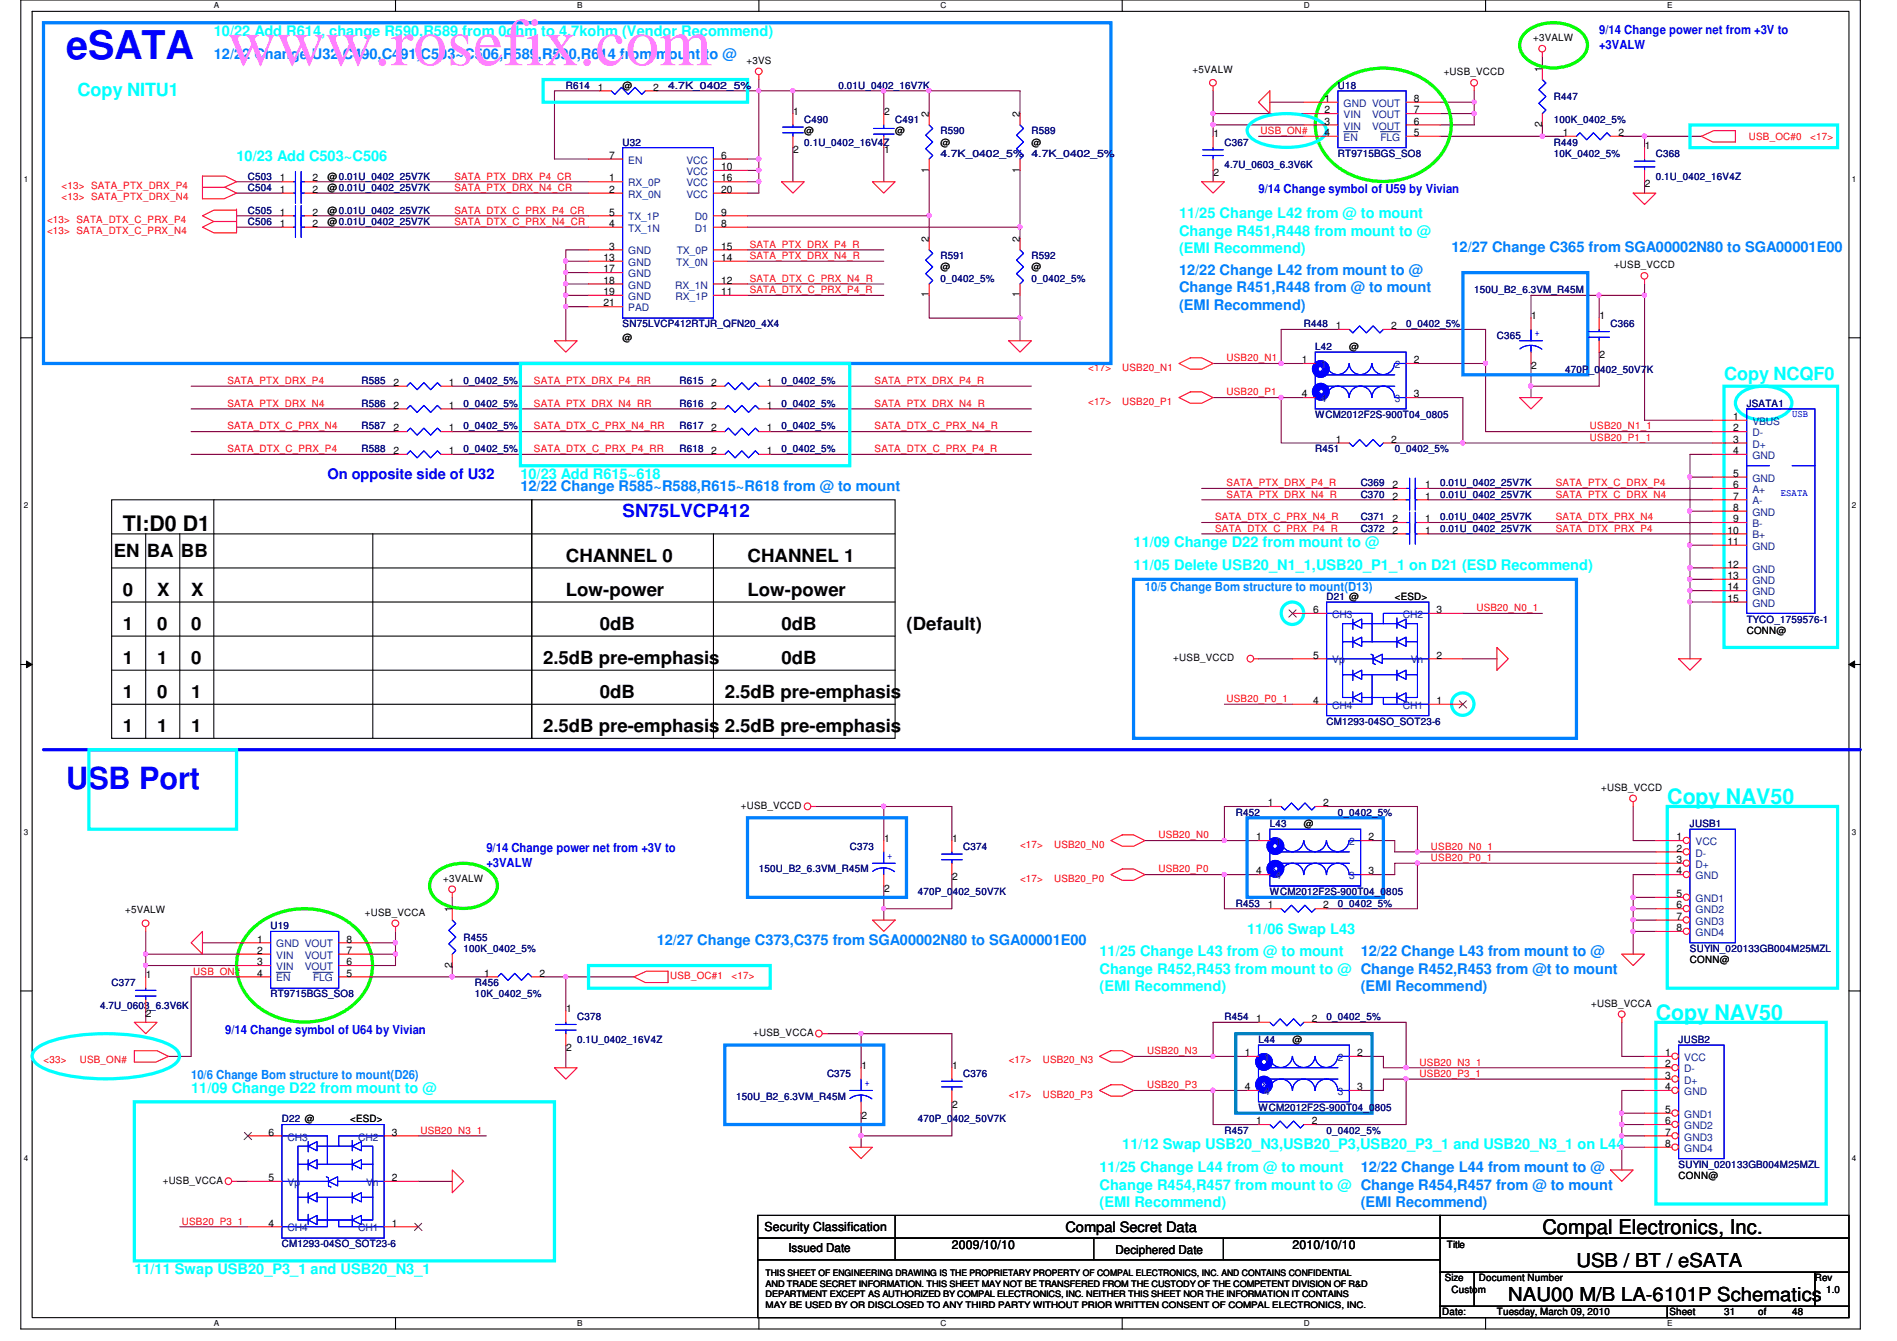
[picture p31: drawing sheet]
<svg xmlns="http://www.w3.org/2000/svg" width="297mm" height="210mm" viewBox="0 0 297 210" stroke-linecap="round" stroke-linejoin="round" font-family="sans-serif">
<defs><g id="words">
<text font-size="10.6" fill="#ff80ff" x="35.6" y="10.2">www.rosefix.com</text>
<text font-size="6.2" fill="#00f" x="10.4" y="9.3">eSATA</text>
<text font-size="4.8" fill="#00f" x="10.4" y="123.6">USB Port</text>
<text font-size="3.3" x="19.3" y="83.1">TI:D0 D1</text>
<g font-size="3.3" fill="#0ff">
<text x="261.1" y="125.8">Copy NAV50</text>
<text x="259.3" y="159.6">Copy NAV50</text>
</g>
<text font-size="3.2" x="241.5" y="193.1">Compal Electronics, Inc.</text>
<g font-size="3">
<text x="236.2" y="203.6">NAU00 M/B LA-6101P Schematics</text>
<text x="246.8" y="198.3">USB / BT / eSATA</text>
</g>
<g font-size="2.8" fill="#0ff">
<text x="12.1" y="15.1">Copy NITU1</text>
<text x="270" y="59.5">Copy NCQF0</text>
</g>
<text font-size="2.8" fill="#00f" x="97.5" y="80.9">SN75LVCP412</text>
<g font-size="2.8">
<text x="17.8" y="87.2">EN</text>
<text x="23" y="87.2">BA</text>
<text x="28.3" y="87.2">BB</text>
<text x="88.6" y="88">CHANNEL 0</text>
<text x="117" y="88">CHANNEL 1</text>
<text x="19.3" y="93.3">0</text>
<text x="24.6" y="93.3">X</text>
<text x="29.9" y="93.3">X</text>
<text x="88.6" y="93.3">Low-power</text>
<text x="117" y="93.3">Low-power</text>
<text x="19.3" y="98.6">1</text>
<text x="24.6" y="98.6">0</text>
<text x="29.9" y="98.6">0</text>
<text x="93.9" y="98.6">0dB</text>
<text x="122.4" y="98.6">0dB</text>
<text x="141.9" y="98.6">(Default)</text>
<text x="19.3" y="104">1</text>
<text x="24.6" y="104">1</text>
<text x="29.9" y="104">0</text>
<text x="85" y="104">2.5dB pre-emphasis</text>
<text x="122.4" y="104">0dB</text>
<text x="19.3" y="109.3">1</text>
<text x="24.6" y="109.3">0</text>
<text x="29.9" y="109.3">1</text>
<text x="93.9" y="109.3">0dB</text>
<text x="113.5" y="109.3">2.5dB pre-emphasis</text>
<text x="19.3" y="114.6">1</text>
<text x="24.6" y="114.6">1</text>
<text x="29.9" y="114.6">1</text>
<text x="85" y="114.6">2.5dB pre-emphasis 2.5dB pre-emphasis</text>
</g>
<g font-size="2.3" fill="#0ff">
<text x="33.5" y="5.7">10/22 Add R614, change R590,R589 from 0ohm to 4.7kohm (Vendor Recommend)</text>
<text x="37" y="25.2">10/23 Add C503~C506</text>
<text x="184.6" y="34.1">11/25 Change L42 from @ to mount</text>
<text x="184.6" y="36.9">Change R451,R448 from mount to @</text>
<text x="184.6" y="39.6">(EMI Recommend)</text>
<text x="81.5" y="75">10/23 Add R615~618</text>
<text x="177.5" y="85.7">11/09 Change D22 from mount to @</text>
<text x="177.5" y="89.2">11/05 Delete USB20_N1_1,USB20_P1_1 on D21 (ESD Recommend)</text>
<text x="172.2" y="149.7">11/25 Change L43 from @ to mount</text>
<text x="195.3" y="146.1">11/06 Swap L43</text>
<text x="172.2" y="152.4">Change R452,R453 from mount to @ Change R452,R453 from @t to mount</text>
<text x="172.2" y="155.2">(EMI Recommend)</text>
<text x="29.9" y="171">11/09 Change D22 from mount to @</text>
<text x="175.7" y="179.9">11/12 Swap USB20_N3,USB20_P3,USB20_P3_1 and USB20_N3_1 on L44</text>
<text x="172.2" y="183.5">11/25 Change L44 from @ to mount</text>
<text x="172.2" y="186.2">Change R454,R457 from mount to @ Change R454,R457 from @ to mount</text>
<text x="172.2" y="189">(EMI Recommend)</text>
<text x="21" y="199.5">11/11 Swap USB20_P3_1 and USB20_N3_1</text>
</g>
<g font-size="2.3" fill="#0080ff">
<text x="33.5" y="9.2">12/22 Change U32,C490,C491,C503~C506,R589,R590,R614 from mount to @</text>
<text x="227.3" y="39.5">12/27 Change C365 from SGA00002N80 to SGA00001E00</text>
<text x="184.6" y="43">12/22 Change L42 from mount to @</text>
<text x="184.6" y="45.8">Change R451,R448 from @ to mount</text>
<text x="184.6" y="48.5">(EMI Recommend)</text>
<text x="81.5" y="76.8">12/22 Change R585~R588,R615~R618 from @ to mount</text>
<text x="102.8" y="147.9">12/27 Change C373,C375 from SGA00002N80 to SGA00001E00</text>
<text x="213.1" y="149.7">12/22 Change L43 from mount to @</text>
<text x="213.1" y="155.2">(EMI Recommend)</text>
<text x="213.1" y="183.5">12/22 Change L44 from mount to @</text>
<text x="213.1" y="189">(EMI Recommend)</text>
</g>
<text font-size="2.3" fill="#00f" x="51.3" y="75">On opposite side of U32</text>
<text font-size="2.2" x="166.8" y="192.8">Compal Secret Data</text>
<g font-size="1.9" fill="#00f">
<text x="250.4" y="5.4">9/14 Change power net from +3V to</text>
<text x="250.4" y="7.7">+3VALW</text>
<text x="197.1" y="30.3">9/14 Change symbol of U59 by Vivian</text>
<text x="76.2" y="133.4">9/14 Change power net from +3V to</text>
<text x="76.2" y="135.8">+3VALW</text>
<text x="35.3" y="161.8">9/14 Change symbol of U64 by Vivian</text>
</g>
<g font-size="1.9" fill="#0080ff">
<text x="179.3" y="92.5">10/5 Change Bom structure to mount(D13)</text>
<text x="29.9" y="169">10/6 Change Bom structure to mount(D26)</text>
</g>
<g font-size="1.9">
<text x="119.7" y="192.7">Security Classification</text>
<text x="123.4" y="196">Issued Date</text>
<text x="149.1" y="195.6">2009/10/10</text>
<text x="174.7" y="196.2">Deciphered Date</text>
<text x="202.4" y="195.6">2010/10/10</text>
</g>
<g font-size="1.6">
<text x="116.9" y="10">+3VS</text>
<text x="186.7" y="11.4">+5VALW</text>
<text x="226.1" y="11.8">+USB_VCCD</text>
<text x="240.1" y="6.4">+3VALW</text>
<text x="241.5" y="11.2" transform="rotate(-90 241.5 11.2)">1</text>
<text x="93.6" y="14.2">1</text>
<text x="97.5" y="13.9">@</text>
<text x="102.3" y="14.2">2</text>
<text x="124.2" y="17.9">1</text>
<text x="138.4" y="17.9">2</text>
<text x="207.4" y="16">1</text>
<text x="207.4" y="17.7">2</text>
<text x="221.4" y="17.7">7</text>
<text x="221.4" y="16">8</text>
<text x="125.9" y="21">@</text>
<text x="140.2" y="21">@</text>
<text x="145.5" y="18.3" transform="rotate(-90 145.5 18.3)">2</text>
<text x="147.3" y="22.8">@</text>
<text x="159.7" y="18.3" transform="rotate(-90 159.7 18.3)">2</text>
<text x="161.5" y="22.8">@</text>
<text x="190" y="21.5">1</text>
<text x="207.4" y="21.3">4</text>
<text x="207.4" y="19.5">3</text>
<text x="221.4" y="19.5">6</text>
<text x="221.4" y="21.3">5</text>
<text x="241.5" y="19.9" transform="rotate(-90 241.5 19.9)">2</text>
<text x="244.7" y="21.3">1</text>
<text x="253.4" y="21.3">2</text>
<text x="257.6" y="23.3">1</text>
<text x="43.8" y="28.4">1</text>
<text x="48.9" y="28.4">2</text>
<text x="51.3" y="29.9">@0.01U_0402_25V7K</text>
<text x="51.3" y="28.1">@0.01U_0402_25V7K</text>
<text x="95.4" y="28.4">1</text>
<text x="95.4" y="24.8">7</text>
<text x="112.9" y="24.8">6</text>
<text x="112.9" y="26.6">10</text>
<text x="112.9" y="28.4">16</text>
<text x="124.2" y="24">2</text>
<text x="138.4" y="24">1</text>
<text x="145.5" y="27" transform="rotate(-90 145.5 27)">1</text>
<text x="159.7" y="27" transform="rotate(-90 159.7 27)">1</text>
<text x="190" y="27.6">2</text>
<text x="257.6" y="29.3">2</text>
<text x="43.8" y="30.2">1</text>
<text x="43.8" y="33.7">1</text>
<text x="43.8" y="35.5">1</text>
<text x="48.9" y="30.2">2</text>
<text x="48.9" y="33.7">2</text>
<text x="48.9" y="35.5">2</text>
<text x="51.3" y="33.4">@0.01U_0402_25V7K</text>
<text x="51.3" y="35.2">@0.01U_0402_25V7K</text>
<text x="95.4" y="30.2">2</text>
<text x="95.4" y="33.7">5</text>
<text x="95.4" y="35.5">4</text>
<text x="112.9" y="30.2">20</text>
<text x="112.9" y="35.5">8</text>
<text x="112.9" y="33.7">9</text>
<text x="94.5" y="40.9">13</text>
<text x="95.4" y="39.1">3</text>
<text x="112.9" y="40.9">14</text>
<text x="112.9" y="39.1">15</text>
<text x="145.5" y="37.9" transform="rotate(-90 145.5 37.9)">2</text>
<text x="159.7" y="37.9" transform="rotate(-90 159.7 37.9)">2</text>
<text x="252.7" y="42">+USB_VCCD</text>
<text x="94.5" y="46.2">19</text>
<text x="94.5" y="42.6">17</text>
<text x="94.5" y="44.4">18</text>
<text x="94.5" y="48">21</text>
<text x="112.9" y="46.2">11</text>
<text x="112.9" y="44.4">12</text>
<text x="145.5" y="46.6" transform="rotate(-90 145.5 46.6)">1</text>
<text x="147.3" y="42.3">@</text>
<text x="159.7" y="46.6" transform="rotate(-90 159.7 46.6)">1</text>
<text x="161.5" y="42.3">@</text>
<text x="97.5" y="53.3">@</text>
<text x="209.2" y="51.5">1</text>
<text x="217.8" y="51.5">2</text>
<text x="239.8" y="50">1</text>
<text x="250.4" y="50">1</text>
<text x="203.8" y="56.9">1</text>
<text x="211.3" y="54.8">@</text>
<text x="221.4" y="56.9">2</text>
<text x="239.8" y="57.8">2</text>
<text x="250.4" y="56">2</text>
<text x="61.6" y="60.4">2</text>
<text x="61.6" y="64">2</text>
<text x="70.3" y="60.4">1</text>
<text x="70.3" y="64">1</text>
<text x="111.4" y="60.4">2</text>
<text x="111.4" y="64">2</text>
<text x="120.1" y="60.4">1</text>
<text x="120.1" y="64">1</text>
<text x="203.8" y="62.2">4</text>
<text x="221.4" y="62.2">3</text>
<text x="271.4" y="65.7">1</text>
<text x="61.6" y="71.1">2</text>
<text x="61.6" y="67.5">2</text>
<text x="70.3" y="71.1">1</text>
<text x="70.3" y="67.5">1</text>
<text x="111.4" y="71.1">2</text>
<text x="111.4" y="67.5">2</text>
<text x="120.1" y="71.1">1</text>
<text x="120.1" y="67.5">1</text>
<text x="209.2" y="69.3">1</text>
<text x="217.8" y="69.3">2</text>
<text x="271.4" y="67.5">2</text>
<text x="271.4" y="69.3">3</text>
<text x="271.4" y="71.1">4</text>
<text x="218.1" y="76.4">2</text>
<text x="223.2" y="76.4">1</text>
<text x="271.4" y="74.6">5</text>
<text x="271.4" y="76.4">6</text>
<text x="218.1" y="81.7">2</text>
<text x="218.1" y="78.2">2</text>
<text x="218.1" y="83.5">2</text>
<text x="223.2" y="81.7">1</text>
<text x="223.2" y="78.2">1</text>
<text x="223.2" y="83.5">1</text>
<text x="270.5" y="83.5">10</text>
<text x="271.4" y="78.2">7</text>
<text x="271.4" y="80">8</text>
<text x="271.4" y="81.7">9</text>
<text x="270.5" y="85.3">11</text>
<text x="270.5" y="88.9">12</text>
<text x="205.6" y="96">6</text>
<text x="218.4" y="93.9">&lt;ESD&gt;</text>
<text x="225" y="96">3</text>
<text x="270.5" y="90.6">13</text>
<text x="270.5" y="92.4">14</text>
<text x="270.5" y="94.2">15</text>
<text x="273.5" y="99.2">CONN@</text>
<text x="183.7" y="103.5">+USB_VCCD</text>
<text x="205.6" y="103.1">5</text>
<text x="225" y="103.1">2</text>
<text x="205.6" y="110.2">4</text>
<text x="225" y="110.2">1</text>
<text x="250.7" y="123.8">+USB_VCCD</text>
<text x="116" y="126.6">+USB_VCCD</text>
<text x="138.4" y="131.7">1</text>
<text x="149.1" y="131.7">1</text>
<text x="196.7" y="131.5">1</text>
<text x="198.5" y="126.2">1</text>
<text x="204.2" y="129.5">@</text>
<text x="207.2" y="126.2">2</text>
<text x="214.3" y="131.5">2</text>
<text x="262.5" y="131.5">1</text>
<text x="149.1" y="137.8">2</text>
<text x="196.7" y="136.9">4</text>
<text x="214.3" y="136.9">3</text>
<text x="262.5" y="133.3">2</text>
<text x="262.5" y="135.1">3</text>
<text x="262.5" y="136.9">4</text>
<text x="19.6" y="143">+5VALW</text>
<text x="57.1" y="143.3">+USB_VCCA</text>
<text x="69.4" y="138">+3VALW</text>
<text x="70.8" y="142.8" transform="rotate(-90 70.8 142.8)">1</text>
<text x="138.4" y="139.6">2</text>
<text x="198.5" y="142.2">1</text>
<text x="207.2" y="142.2">2</text>
<text x="262.5" y="140.4">5</text>
<text x="262.5" y="142.2">6</text>
<text x="262.5" y="144">7</text>
<text x="40.3" y="147.5">1</text>
<text x="40.3" y="149.3">2</text>
<text x="54.3" y="149.3">7</text>
<text x="54.3" y="147.5">8</text>
<text x="262.5" y="145.8">8</text>
<text x="22.9" y="153.1">1</text>
<text x="40.3" y="152.9">4</text>
<text x="40.3" y="151.1">3</text>
<text x="54.3" y="151.1">6</text>
<text x="54.3" y="152.9">5</text>
<text x="70.8" y="151.5" transform="rotate(-90 70.8 151.5)">2</text>
<text x="75.8" y="152.9">1</text>
<text x="84.5" y="152.9">2</text>
<text x="264.6" y="150.8">CONN@</text>
<text x="22.9" y="159.1">2</text>
<text x="88.6" y="158.4">1</text>
<text x="196.7" y="160">1</text>
<text x="205.4" y="160">2</text>
<text x="249.2" y="157.6">+USB_VCCA</text>
<text x="88.6" y="164.5">2</text>
<text x="117.9" y="162.2">+USB_VCCA</text>
<text x="134.9" y="167.3">1</text>
<text x="149.1" y="167.3">1</text>
<text x="194.9" y="165.3">1</text>
<text x="202.4" y="163.2">@</text>
<text x="212.5" y="165.3">2</text>
<text x="260.7" y="165.3">1</text>
<text x="260.7" y="167.1">2</text>
<text x="149.1" y="173.4">2</text>
<text x="194.9" y="170.6">4</text>
<text x="212.5" y="170.6">3</text>
<text x="260.7" y="168.9">3</text>
<text x="260.7" y="170.6">4</text>
<text x="42" y="177.8">6</text>
<text x="54.8" y="175.7">&lt;ESD&gt;</text>
<text x="61.4" y="177.8">3</text>
<text x="134.9" y="175.1">2</text>
<text x="196.7" y="176">1</text>
<text x="205.4" y="176">2</text>
<text x="260.7" y="174.2">5</text>
<text x="260.7" y="176">6</text>
<text x="260.7" y="177.8">7</text>
<text x="260.7" y="179.5">8</text>
<text x="25.5" y="185.3">+USB_VCCA</text>
<text x="42" y="184.9">5</text>
<text x="61.4" y="184.9">2</text>
<text x="262.8" y="184.6">CONN@</text>
<text x="42" y="192">4</text>
<text x="61.4" y="192">1</text>
<text x="226.6" y="195.4">Title</text>
<text x="226.2" y="200.6">Size</text>
<text x="227.3" y="202.4">Custom</text>
<text x="231.6" y="200.6">Document Number</text>
<text x="284.2" y="200.6">Rev</text>
<text x="286" y="202.4">1.0</text>
<text x="225.8" y="205.9">Date:</text>
<text x="234.4" y="205.9">Tuesday, March 09, 2010</text>
<text x="261.4" y="205.9">Sheet</text>
<text x="270" y="205.9">31</text>
<text x="275.3" y="205.9">of</text>
<text x="280.6" y="205.9">48</text>
</g>
<g font-size="1.6" fill="#000080">
<text x="88.6" y="13.9">R614</text>
<text x="104.6" y="13.9">4.7K_0402_5%</text>
<text x="131.3" y="13.9">0.01U_0402_16V7K</text>
<text x="209.5" y="13.9">U18</text>
<text x="243.3" y="15.7">R447</text>
<text x="97.5" y="22.8">U32</text>
<text x="125.9" y="19.2">C490</text>
<text x="125.9" y="22.8">0.1U_0402_16V4Z</text>
<text x="140.2" y="19.2">C491</text>
<text x="147.3" y="21">R590</text>
<text x="161.5" y="21">R589</text>
<text x="191.7" y="22.8">C367</text>
<text x="243.3" y="19.2">100K_0402_5%</text>
<text x="243.3" y="22.8">R449</text>
<text x="38.8" y="29.9">C504</text>
<text x="38.8" y="28.1">C503</text>
<text x="147.3" y="24.6">4.7K_0402_5%</text>
<text x="161.5" y="24.6">4.7K_0402_5%</text>
<text x="191.7" y="26.3">4.7U_0603_6.3V6K</text>
<text x="209.5" y="24.6">RT9715BGS_SO8</text>
<text x="243.3" y="24.6">10K_0402_5%</text>
<text x="259.3" y="24.6">C368</text>
<text x="259.3" y="28.1">0.1U_0402_16V4Z</text>
<text x="38.8" y="33.4">C505</text>
<text x="38.8" y="35.2">C506</text>
<text x="147.3" y="40.6">R591</text>
<text x="161.5" y="40.6">R592</text>
<text x="147.3" y="44.1">0_0402_5%</text>
<text x="161.5" y="44.1">0_0402_5%</text>
<text x="230.8" y="45.9">150U_B2_6.3VM_R45M</text>
<text x="97.5" y="51.2">SN75LVCP412RTJR_QFN20_4X4</text>
<text x="204.2" y="51.2">R448</text>
<text x="220.2" y="51.2">0_0402_5%</text>
<text x="234.4" y="53">C365</text>
<text x="252.2" y="51.2">C366</text>
<text x="205.9" y="54.8">L42</text>
<text x="245.1" y="58.3">470P_0402_50V7K</text>
<text x="56.6" y="60.1">R585</text>
<text x="56.6" y="63.7">R586</text>
<text x="72.6" y="60.1">0_0402_5%</text>
<text x="72.6" y="63.7">0_0402_5%</text>
<text x="106.4" y="60.1">R615</text>
<text x="106.4" y="63.7">R616</text>
<text x="122.4" y="60.1">0_0402_5%</text>
<text x="122.4" y="63.7">0_0402_5%</text>
<text x="205.9" y="65.4">WCM2012F2S-900T04_0805</text>
<text x="273.5" y="63.7">JSATA1</text>
<text x="56.6" y="70.8">R588</text>
<text x="56.6" y="67.2">R587</text>
<text x="72.6" y="70.8">0_0402_5%</text>
<text x="72.6" y="67.2">0_0402_5%</text>
<text x="106.4" y="70.8">R618</text>
<text x="106.4" y="67.2">R617</text>
<text x="122.4" y="70.8">0_0402_5%</text>
<text x="122.4" y="67.2">0_0402_5%</text>
<text x="205.9" y="70.8">R451</text>
<text x="218.4" y="70.8">0_0402_5%</text>
<text x="213.1" y="76.1">C369</text>
<text x="213.1" y="77.9">C370</text>
<text x="225.5" y="76.1">0.01U_0402_25V7K</text>
<text x="225.5" y="77.9">0.01U_0402_25V7K</text>
<text x="213.1" y="81.4">C371</text>
<text x="213.1" y="83.2">C372</text>
<text x="225.5" y="81.4">0.01U_0402_25V7K</text>
<text x="225.5" y="83.2">0.01U_0402_25V7K</text>
<text x="207.7" y="93.9">D21 @</text>
<text x="273.5" y="97.5">TYCO_1759576-1</text>
<text x="207.7" y="113.5">CM1293-04SO_SOT23-6</text>
<text x="193.5" y="127.7">R452</text>
<text x="198.8" y="129.5">L43</text>
<text x="209.5" y="127.7">0_0402_5%</text>
<text x="264.6" y="129.5">JUSB1</text>
<text x="118.8" y="136.6">150U_B2_6.3VM_R45M</text>
<text x="133.1" y="133">C373</text>
<text x="150.8" y="133">C374</text>
<text x="143.7" y="140.1">470P_0402_50V7K</text>
<text x="193.5" y="141.9">R453</text>
<text x="198.8" y="140.1">WCM2012F2S-900T04_0805</text>
<text x="209.5" y="141.9">0_0402_5%</text>
<text x="42.4" y="145.5">U19</text>
<text x="72.6" y="147.2">R455</text>
<text x="72.6" y="149">100K_0402_5%</text>
<text x="264.6" y="149">SUYIN_020133GB004M25MZL</text>
<text x="17.5" y="154.3">C377</text>
<text x="74.4" y="154.3">R456</text>
<text x="15.7" y="157.9">4.7U_0603_6.3V6K</text>
<text x="42.4" y="156.1">RT9715BGS_SO8</text>
<text x="74.4" y="156.1">10K_0402_5%</text>
<text x="90.4" y="159.7">C378</text>
<text x="191.7" y="159.7">R454</text>
<text x="207.7" y="159.7">0_0402_5%</text>
<text x="90.4" y="163.2">0.1U_0402_16V4Z</text>
<text x="197.1" y="163.2">L44</text>
<text x="262.8" y="163.2">JUSB2</text>
<text x="115.3" y="172.1">150U_B2_6.3VM_R45M</text>
<text x="129.5" y="168.6">C375</text>
<text x="150.8" y="168.6">C376</text>
<text x="197.1" y="173.9">WCM2012F2S-900T04_0805</text>
<text x="44.2" y="175.7">D22 @</text>
<text x="143.7" y="175.7">470P_0402_50V7K</text>
<text x="191.7" y="177.5">R457</text>
<text x="207.7" y="177.5">0_0402_5%</text>
<text x="262.8" y="182.8">SUYIN_020133GB004M25MZL</text>
<text x="44.2" y="195.2">CM1293-04SO_SOT23-6</text>
</g>
<g font-size="1.6" fill="#004080">
<text x="210.4" y="16.7">GND VOUT</text>
<text x="210.4" y="20.3">VIN</text>
<text x="210.4" y="22.1">EN</text>
<text x="210.4" y="18.5">VIN</text>
<text x="214.8" y="20.3">VOUT</text>
<text x="214.8" y="18.5">VOUT</text>
<text x="216.2" y="22.1">FLG</text>
<text x="98.4" y="29.2">RX_0P</text>
<text x="98.4" y="25.6">EN</text>
<text x="107.5" y="25.6">VCC</text>
<text x="107.5" y="27.4">VCC</text>
<text x="107.5" y="29.2">VCC</text>
<text x="98.4" y="30.9">RX_0N</text>
<text x="98.4" y="34.5">TX_1P</text>
<text x="107.5" y="30.9">VCC</text>
<text x="108.8" y="34.5">D0</text>
<text x="98.4" y="41.6">GND</text>
<text x="98.4" y="39.8">GND</text>
<text x="98.4" y="36.3">TX_1N</text>
<text x="105.9" y="41.6">TX_0N</text>
<text x="106" y="39.8">TX_0P</text>
<text x="108.8" y="36.3">D1</text>
<text x="98.4" y="46.9">GND</text>
<text x="98.4" y="43.4">GND</text>
<text x="98.4" y="45.2">GND</text>
<text x="105.7" y="45.2">RX_1N</text>
<text x="105.8" y="46.9">RX_1P</text>
<text x="98.4" y="48.7">PAD</text>
<text x="206.8" y="57.6">1</text>
<text x="218.4" y="57.6">2</text>
<text x="206.8" y="62.9">4</text>
<text x="218.4" y="62.9">3</text>
<text x="274.4" y="66.5">VBUS</text>
<text x="274.4" y="68.3">D-</text>
<text x="274.4" y="70.1">D+</text>
<text x="274.4" y="71.8">GND</text>
<text x="274.4" y="75.4">GND</text>
<text x="274.4" y="77.2">A+</text>
<text x="274.4" y="79">A-</text>
<text x="274.4" y="80.7">GND</text>
<text x="274.4" y="82.5">B-</text>
<text x="274.4" y="84.3">B+</text>
<text x="274.4" y="86.1">GND</text>
<text x="274.4" y="89.6">GND</text>
<text x="274.4" y="91.4">GND</text>
<text x="274.4" y="93.2">GND</text>
<text x="274.4" y="95">GND</text>
<text x="208.6" y="96.7">CH3</text>
<text x="219.7" y="96.7">CH2</text>
<text x="208.6" y="103.8">Vp</text>
<text x="220.9" y="103.8">Vn</text>
<text x="208.6" y="111">CH4</text>
<text x="219.7" y="111">CH1</text>
<text x="199.7" y="132.3">1</text>
<text x="199.7" y="137.6">4</text>
<text x="211.3" y="132.3">2</text>
<text x="211.3" y="137.6">3</text>
<text x="265.5" y="132.3">VCC</text>
<text x="265.5" y="134.1">D-</text>
<text x="265.5" y="135.8">D+</text>
<text x="265.5" y="137.6">GND</text>
<text x="265.5" y="141.2">GND1</text>
<text x="265.5" y="143">GND2</text>
<text x="43.3" y="148.3">GND VOUT</text>
<text x="265.5" y="144.7">GND3</text>
<text x="265.5" y="146.5">GND4</text>
<text x="43.3" y="151.8">VIN</text>
<text x="43.3" y="153.6">EN</text>
<text x="43.3" y="150.1">VIN</text>
<text x="47.7" y="151.8">VOUT</text>
<text x="47.7" y="150.1">VOUT</text>
<text x="49" y="153.6">FLG</text>
<text x="197.9" y="166.1">1</text>
<text x="209.5" y="166.1">2</text>
<text x="263.7" y="166.1">VCC</text>
<text x="263.7" y="167.9">D-</text>
<text x="197.9" y="171.4">4</text>
<text x="209.5" y="171.4">3</text>
<text x="263.7" y="169.6">D+</text>
<text x="263.7" y="171.4">GND</text>
<text x="45" y="178.5">CH3</text>
<text x="56.1" y="178.5">CH2</text>
<text x="263.7" y="175">GND1</text>
<text x="263.7" y="176.7">GND2</text>
<text x="263.7" y="178.5">GND3</text>
<text x="45" y="185.6">Vp</text>
<text x="57.3" y="185.6">Vn</text>
<text x="263.7" y="180.3">GND4</text>
<text x="45" y="192.7">CH4</text>
<text x="56.1" y="192.7">CH1</text>
</g>
<g font-size="1.6" fill="#f00">
<text x="197.4" y="21">USB_ON#</text>
<text x="273.9" y="21.9">USB_OC#0</text>
<text x="283.5" y="21.9">&lt;17&gt;</text>
<text x="9.6" y="29.5">&lt;13&gt; SATA_PTX_DRX_P4</text>
<text x="71.2" y="28.1">SATA_PTX_DRX_P4_CR</text>
<text x="71.2" y="29.9">SATA_PTX_DRX_N4_CR</text>
<text x="7.4" y="34.9">&lt;13&gt; SATA_DTX_C_PRX_P4</text>
<text x="9.6" y="31.3">&lt;13&gt; SATA_PTX_DRX_N4</text>
<text x="71.2" y="33.4">SATA_DTX_C_PRX_P4_CR</text>
<text x="71.2" y="35.2">SATA_DTX_C_PRX_N4_CR</text>
<text x="7.4" y="36.7">&lt;13&gt; SATA_DTX_C_PRX_N4</text>
<text x="117.4" y="40.6">SATA_PTX_DRX_N4_R</text>
<text x="117.4" y="38.8">SATA_PTX_DRX_P4_R</text>
<text x="117.4" y="44.1">SATA_DTX_C_PRX_N4_R</text>
<text x="117.4" y="45.9">SATA_DTX_C_PRX_P4_R</text>
<text x="170.4" y="58">&lt;17&gt;</text>
<text x="175.7" y="58">USB20_N1</text>
<text x="192.1" y="56.6">USB20_N1</text>
<text x="35.6" y="60.1">SATA_PTX_DRX_P4</text>
<text x="35.6" y="63.7">SATA_PTX_DRX_N4</text>
<text x="83.6" y="63.7">SATA_PTX_DRX_N4_RR</text>
<text x="83.6" y="60.1">SATA_PTX_DRX_P4_RR</text>
<text x="136.9" y="63.7">SATA_PTX_DRX_N4_R</text>
<text x="136.9" y="60.1">SATA_PTX_DRX_P4_R</text>
<text x="170.4" y="63.3">&lt;17&gt;</text>
<text x="175.7" y="63.3">USB20_P1</text>
<text x="192.1" y="61.9">USB20_P1</text>
<text x="35.6" y="67.2">SATA_DTX_C_PRX_N4</text>
<text x="35.6" y="70.8">SATA_DTX_C_PRX_P4</text>
<text x="83.6" y="70.8">SATA_DTX_C_PRX_P4_RR</text>
<text x="83.6" y="67.2">SATA_DTX_C_PRX_N4_RR</text>
<text x="136.9" y="70.8">SATA_DTX_C_PRX_P4_R</text>
<text x="136.9" y="67.2">SATA_DTX_C_PRX_N4_R</text>
<text x="249" y="67.2">USB20_N1_1</text>
<text x="249" y="69">USB20_P1_1</text>
<text x="192.1" y="77.9">SATA_PTX_DRX_N4_R</text>
<text x="192.1" y="76.1">SATA_PTX_DRX_P4_R</text>
<text x="243.6" y="76.1">SATA_PTX_C_DRX_P4</text>
<text x="243.6" y="77.9">SATA_PTX_C_DRX_N4</text>
<text x="190.3" y="81.4">SATA_DTX_C_PRX_N4_R</text>
<text x="190.3" y="83.2">SATA_DTX_C_PRX_P4_R</text>
<text x="243.6" y="83.2">SATA_DTX_PRX_P4</text>
<text x="243.6" y="81.4">SATA_DTX_PRX_N4</text>
<text x="231.2" y="95.7">USB20_N0_1</text>
<text x="192.1" y="109.9">USB20_P0_1</text>
<text x="181.4" y="131.2">USB20_N0</text>
<text x="159.7" y="132.7">&lt;17&gt;</text>
<text x="165.1" y="132.7">USB20_N0</text>
<text x="181.4" y="136.6">USB20_P0</text>
<text x="224.1" y="134.8">USB20_P0_1</text>
<text x="224.1" y="133">USB20_N0_1</text>
<text x="159.7" y="138">&lt;17&gt;</text>
<text x="165.1" y="138">USB20_P0</text>
<text x="30.3" y="152.6">USB_ON#</text>
<text x="104.9" y="153.3">USB_OC#1</text>
<text x="114.6" y="153.3">&lt;17&gt;</text>
<text x="6.8" y="166.5">&lt;33&gt;</text>
<text x="12.5" y="166.5">USB_ON#</text>
<text x="157.9" y="166.5">&lt;17&gt;</text>
<text x="163.3" y="166.5">USB20_N3</text>
<text x="179.6" y="165">USB20_N3</text>
<text x="222.3" y="166.8">USB20_N3_1</text>
<text x="157.9" y="171.8">&lt;17&gt;</text>
<text x="163.3" y="171.8">USB20_P3</text>
<text x="179.6" y="170.3">USB20_P3</text>
<text x="222.3" y="168.6">USB20_P3_1</text>
<text x="65.8" y="177.5">USB20_N3_1</text>
<text x="28.5" y="191.7">USB20_P3_1</text>
</g>
<g font-size="1.6" fill="#00f">
<text x="240.3" y="52.6">+</text>
<text x="280.6" y="65.2">USB</text>
<text x="278.8" y="77.7">ESATA</text>
<text x="138.9" y="134.4">+</text>
<text x="135.4" y="170">+</text>
</g>
<g font-size="1.4">
<text x="119.9" y="199.7">THIS SHEET OF ENGINEERING DRAWING IS THE PROPRIETARY PROPERTY OF COMPAL ELECTRONICS, INC. AND CONTAINS CONFIDENTIAL</text>
<text x="119.9" y="201.4">AND TRADE SECRET INFORMATION. THIS SHEET MAY NOT BE TRANSFERED FROM THE CUSTODY OF THE COMPETENT DIVISION OF R&amp;D</text>
<text x="119.9" y="203">DEPARTMENT EXCEPT AS AUTHORIZED BY COMPAL ELECTRONICS, INC. NEITHER THIS SHEET NOR THE INFORMATION IT CONTAINS</text>
<text x="119.9" y="204.7">MAY BE USED BY OR DISCLOSED TO ANY THIRD PARTY WITHOUT PRIOR WRITTEN CONSENT OF COMPAL ELECTRONICS, INC.</text>
</g>
<g font-size="1.3">
<text x="33.5" y="1.3">A</text>
<text x="90.4" y="1.3">B</text>
<text x="147.3" y="1.3">C</text>
<text x="204.2" y="1.3">D</text>
<text x="261.1" y="1.3">E</text>
<text x="3.7" y="28.4">1</text>
<text x="290" y="28.4">1</text>
<text x="3.7" y="79.5">2</text>
<text x="290" y="79.5">2</text>
<text x="3.7" y="130.7">3</text>
<text x="290" y="130.7">3</text>
<text x="3.7" y="181.8">4</text>
<text x="290" y="181.8">4</text>
<text x="33.5" y="207.6">A</text>
<text x="90.4" y="207.6">B</text>
<text x="147.3" y="207.6">C</text>
<text x="204.2" y="207.6">D</text>
<text x="261.1" y="207.6">E</text>
</g>
</g></defs>
<path d="M3.3 0h288v208h-288zM5 1.8h284.5v204.4h-284.5z" fill="none" stroke="#000" stroke-width=".17"/>
<g fill="#fff">
<path d="M33.5 .2h.8v1.4h-.8z"/>
<path d="M33.5 206.4h.8v1.4h-.8z"/>
</g>
<path d="M61.9 0v1.8M61.9 206.2v1.8" fill="none" stroke="#000" stroke-width=".17"/>
<g fill="#fff">
<path d="M90.4 .2h.8v1.4h-.8z"/>
<path d="M90.4 206.4h.8v1.4h-.8z"/>
</g>
<path d="M118.8 0v1.8M118.8 206.2v1.8" fill="none" stroke="#000" stroke-width=".17"/>
<g fill="#fff">
<path d="M147.3 .2h.9v1.4h-.9z"/>
<path d="M147.3 206.4h.9v1.4h-.9z"/>
</g>
<path d="M175.7 0v1.8M175.7 206.2v1.8" fill="none" stroke="#000" stroke-width=".17"/>
<g fill="#fff">
<path d="M204.2 .2h.9v1.4h-.9z"/>
<path d="M204.2 206.4h.9v1.4h-.9z"/>
</g>
<path d="M232.6 0v1.8M232.6 206.2v1.8" fill="none" stroke="#000" stroke-width=".17"/>
<g fill="#fff">
<path d="M261.1 .2h.8v1.4h-.8z"/>
<path d="M261.1 206.4h.8v1.4h-.8z"/>
<path d="M3.7 27.3h.7v1.4h-.7z"/>
<path d="M290 27.3h.7v1.4h-.7z"/>
<path d="M3.7 78.4h.7v1.4h-.7z"/>
<path d="M290 78.4h.7v1.4h-.7z"/>
</g>
<path d="M3.3 52.9h1.7M289.5 52.9h1.8" fill="none" stroke="#000" stroke-width=".17"/>
<g fill="#fff">
<path d="M3.7 129.5h.7v1.4h-.7z"/>
<path d="M290 129.5h.7v1.4h-.7z"/>
</g>
<path d="M3.3 104h1.7M289.5 104h1.8" fill="none" stroke="#000" stroke-width=".17"/>
<path d="M4.1 103.5l.9 .5-.9 .5zM289.5 104l.9-.5v1z" fill="#000"/>
<path d="M4.1 103.5l.9 .5-.9 .5zM289.5 104l.9-.5v1z" fill="none" stroke="#000" stroke-width=".16"/>
<g fill="#fff">
<path d="M3.7 180.6h.7v1.4h-.7z"/>
<path d="M290 180.6h.7v1.4h-.7z"/>
</g>
<path d="M3.3 155.1h1.7M289.5 155.1h1.8" fill="none" stroke="#000" stroke-width=".17"/>
<path d="M200.6 51.6h8.9M200.6 56.9h3.6M218.4 51.6h14.2v5.3h-10.6M189.9 62.2h10.7v7.1h8.9M222 62.2h7.1" fill="none" stroke="#800040" stroke-width=".17"/>
<circle cx="200.6" cy="62.2" r=".32" fill="#f0f"/>
<circle cx="200.6" cy="62.2" r=".32" fill="none" stroke="#f0f" stroke-width=".17"/>
<path d="M232.6 56.9v10.7M200.6 62.2h3.6" fill="none" stroke="#800040" stroke-width=".17"/>
<circle cx="232.6" cy="56.9" r=".32" fill="#f0f"/>
<circle cx="232.6" cy="56.9" r=".32" fill="none" stroke="#f0f" stroke-width=".17"/>
<path d="M189.9 56.9h10.7" fill="none" stroke="#800040" stroke-width=".17"/>
<circle cx="200.6" cy="56.9" r=".32" fill="#f0f"/>
<circle cx="200.6" cy="56.9" r=".32" fill="none" stroke="#f0f" stroke-width=".17"/>
<path d="M189.9 19.6v1.7M189.9 17.8h14.3M225.5 21.3h16" fill="none" stroke="#800040" stroke-width=".17"/>
<circle cx="189.9" cy="17.8" r=".32" fill="#f0f"/>
<circle cx="189.9" cy="17.8" r=".32" fill="none" stroke="#f0f" stroke-width=".17"/>
<path d="M230.8 17.8v1.8M189.9 26.7v1.7" fill="none" stroke="#800040" stroke-width=".17"/>
<circle cx="230.8" cy="17.8" r=".32" fill="#f0f"/>
<circle cx="230.8" cy="17.8" r=".32" fill="none" stroke="#f0f" stroke-width=".17"/>
<path d="M189.9 14.2v3.6M198.8 16h5.4M225.5 19.6h5.3M230.8 14.2v1.8h-5.3" fill="none" stroke="#800040" stroke-width=".17"/>
<circle cx="230.8" cy="16" r=".32" fill="#f0f"/>
<circle cx="230.8" cy="16" r=".32" fill="none" stroke="#f0f" stroke-width=".17"/>
<path d="M189.9 19.6h14.3M230.8 16v1.8h-5.3" fill="none" stroke="#800040" stroke-width=".17"/>
<circle cx="189.9" cy="19.5" r=".32" fill="#f0f"/>
<circle cx="189.9" cy="19.5" r=".32" fill="none" stroke="#f0f" stroke-width=".17"/>
<path d="M189.9 17.8v1.8M241.5 21.3h3.6" fill="none" stroke="#800040" stroke-width=".17"/>
<circle cx="241.5" cy="21.3" r=".32" fill="#f0f"/>
<circle cx="241.5" cy="21.3" r=".32" fill="none" stroke="#f0f" stroke-width=".17"/>
<path d="M241.5 19.6v1.7M241.5 8.9v1.8M197.1 21.3h7.1M257.5 28.4v1.8M266.4 21.3h-8.9v1.8" fill="none" stroke="#800040" stroke-width=".17"/>
<circle cx="257.5" cy="21.3" r=".32" fill="#f0f"/>
<circle cx="257.5" cy="21.3" r=".32" fill="none" stroke="#f0f" stroke-width=".17"/>
<path d="M229.1 62.2v7.1h-10.7" fill="none" stroke="#800040" stroke-width=".17"/>
<circle cx="229" cy="69.3" r=".32" fill="#f0f"/>
<circle cx="229" cy="69.3" r=".32" fill="none" stroke="#f0f" stroke-width=".17"/>
<path d="M200.6 51.6v5.3M239.7 56.9v3.6M250.4 55.1v5.4h-10.7M239.7 60.5v1.7" fill="none" stroke="#800040" stroke-width=".17"/>
<circle cx="239.7" cy="60.4" r=".32" fill="#f0f"/>
<circle cx="239.7" cy="60.4" r=".32" fill="none" stroke="#f0f" stroke-width=".17"/>
<path d="M239.7 49.8v-3.6h10.7v3.6M257.5 46.2v19.6M223.7 76.5h44.5M223.7 78.2h44.5M268.2 71.1h-3.6v3.6M223.7 83.6h44.5M223.7 81.8h44.5M264.6 85.3v3.6" fill="none" stroke="#800040" stroke-width=".17"/>
<circle cx="264.6" cy="88.9" r=".32" fill="#f0f"/>
<circle cx="264.6" cy="88.9" r=".32" fill="none" stroke="#f0f" stroke-width=".17"/>
<circle cx="264.6" cy="85.3" r=".32" fill="#f0f"/>
<circle cx="264.6" cy="85.3" r=".32" fill="none" stroke="#f0f" stroke-width=".17"/>
<path d="M264.6 94.2v8.9" fill="none" stroke="#800040" stroke-width=".17"/>
<circle cx="264.6" cy="94.2" r=".32" fill="#f0f"/>
<circle cx="264.6" cy="94.2" r=".32" fill="none" stroke="#f0f" stroke-width=".17"/>
<path d="M264.6 74.7v5.3h3.6M264.6 85.3h3.6" fill="none" stroke="#800040" stroke-width=".17"/>
<circle cx="264.6" cy="74.6" r=".32" fill="#f0f"/>
<circle cx="264.6" cy="74.6" r=".32" fill="none" stroke="#f0f" stroke-width=".17"/>
<path d="M264.6 74.7h3.6M264.6 94.2h3.6M264.6 92.5h3.6M264.6 90.7h3.6" fill="none" stroke="#800040" stroke-width=".17"/>
<circle cx="264.6" cy="90.7" r=".32" fill="#f0f"/>
<circle cx="264.6" cy="90.7" r=".32" fill="none" stroke="#f0f" stroke-width=".17"/>
<path d="M264.6 92.5v1.7M264.6 88.9h3.6" fill="none" stroke="#800040" stroke-width=".17"/>
<circle cx="264.6" cy="92.4" r=".32" fill="#f0f"/>
<circle cx="264.6" cy="92.4" r=".32" fill="none" stroke="#f0f" stroke-width=".17"/>
<path d="M264.6 88.9v1.8" fill="none" stroke="#800040" stroke-width=".17"/>
<circle cx="264.6" cy="88.9" r=".32" fill="#f0f"/>
<circle cx="264.6" cy="88.9" r=".32" fill="none" stroke="#f0f" stroke-width=".17"/>
<path d="M188.2 78.2h30.2M188.2 76.5h30.2M229.1 69.3h39.1M232.6 67.6h35.6M257.5 65.8h10.7M188.2 81.8h30.2M188.2 83.6h30.2M264.6 90.7v1.8M189.9 165.4h5.4M189.9 176h7.2M254 160v5.4" fill="none" stroke="#800040" stroke-width=".17"/>
<circle cx="189.9" cy="165.3" r=".32" fill="#f0f"/>
<circle cx="189.9" cy="165.3" r=".32" fill="none" stroke="#f0f" stroke-width=".17"/>
<path d="M189.9 170.7v5.3M197.1 160h-7.2v5.4M205.9 160h14.3v7.1h-3.6M213.1 165.4h3.5" fill="none" stroke="#800040" stroke-width=".17"/>
<circle cx="189.9" cy="170.7" r=".32" fill="#f0f"/>
<circle cx="189.9" cy="170.7" r=".32" fill="none" stroke="#f0f" stroke-width=".17"/>
<path d="M177.5 170.7h17.8M220.2 167.1h37.3" fill="none" stroke="#800040" stroke-width=".17"/>
<circle cx="220.1" cy="167.1" r=".32" fill="#f0f"/>
<circle cx="220.1" cy="167.1" r=".32" fill="none" stroke="#f0f" stroke-width=".17"/>
<path d="M220.2 168.9h37.3" fill="none" stroke="#800040" stroke-width=".17"/>
<circle cx="220.1" cy="168.9" r=".32" fill="#f0f"/>
<circle cx="220.1" cy="168.9" r=".32" fill="none" stroke="#f0f" stroke-width=".17"/>
<path d="M61.9 147.6v1.8M213.1 170.7h3.5v-1.8h3.6v7.1h-14.3M216.6 165.4v1.7M254 165.4h3.5" fill="none" stroke="#800040" stroke-width=".17"/>
<circle cx="61.9" cy="147.5" r=".32" fill="#f0f"/>
<circle cx="61.9" cy="147.5" r=".32" fill="none" stroke="#f0f" stroke-width=".17"/>
<path d="M22.8 151.1v1.8M22.8 149.4h14.2M58.4 152.9h12.4" fill="none" stroke="#800040" stroke-width=".17"/>
<circle cx="22.8" cy="149.3" r=".32" fill="#f0f"/>
<circle cx="22.8" cy="149.3" r=".32" fill="none" stroke="#f0f" stroke-width=".17"/>
<path d="M22.8 158.2v1.8M61.9 149.4v1.7" fill="none" stroke="#800040" stroke-width=".17"/>
<circle cx="61.9" cy="149.3" r=".32" fill="#f0f"/>
<circle cx="61.9" cy="149.3" r=".32" fill="none" stroke="#f0f" stroke-width=".17"/>
<path d="M22.8 145.8v3.6M31.7 147.6h5.3M58.4 151.1h3.5M61.9 145.8v1.8h-3.5" fill="none" stroke="#800040" stroke-width=".17"/>
<circle cx="61.9" cy="147.5" r=".32" fill="#f0f"/>
<circle cx="61.9" cy="147.5" r=".32" fill="none" stroke="#f0f" stroke-width=".17"/>
<path d="M22.8 151.1h14.2M58.4 149.4h3.5" fill="none" stroke="#800040" stroke-width=".17"/>
<circle cx="22.8" cy="151.1" r=".32" fill="#f0f"/>
<circle cx="22.8" cy="151.1" r=".32" fill="none" stroke="#f0f" stroke-width=".17"/>
<path d="M22.8 149.4v1.7M70.8 152.9h5.4" fill="none" stroke="#800040" stroke-width=".17"/>
<circle cx="70.8" cy="152.9" r=".32" fill="#f0f"/>
<circle cx="70.8" cy="152.9" r=".32" fill="none" stroke="#f0f" stroke-width=".17"/>
<path d="M37 152.9h-7.1v12.5h-3.5M88.6 152.9h10.7" fill="none" stroke="#800040" stroke-width=".17"/>
<circle cx="88.6" cy="152.9" r=".32" fill="#f0f"/>
<circle cx="88.6" cy="152.9" r=".32" fill="none" stroke="#f0f" stroke-width=".17"/>
<path d="M250.4 46.2h7.1M70.8 151.1v1.8M70.8 140.5v1.7M85 152.9h3.6v5.3M88.6 163.6v3.5" fill="none" stroke="#800040" stroke-width=".17"/>
<circle cx="257.5" cy="46.2" r=".32" fill="#f0f"/>
<circle cx="257.5" cy="46.2" r=".32" fill="none" stroke="#f0f" stroke-width=".17"/>
<circle cx="250.4" cy="46.2" r=".32" fill="#f0f"/>
<circle cx="250.4" cy="46.2" r=".32" fill="none" stroke="#f0f" stroke-width=".17"/>
<path d="M257.5 44.4v1.8M198.8 126.2h-7.1v5.4h5.4" fill="none" stroke="#800040" stroke-width=".17"/>
<circle cx="191.7" cy="131.5" r=".32" fill="#f0f"/>
<circle cx="191.7" cy="131.5" r=".32" fill="none" stroke="#f0f" stroke-width=".17"/>
<path d="M179.3 136.9h12.4v5.3h7.1M214.8 131.6h3.6M218.4 133.3h3.6" fill="none" stroke="#800040" stroke-width=".17"/>
<circle cx="191.7" cy="136.9" r=".32" fill="#f0f"/>
<circle cx="191.7" cy="136.9" r=".32" fill="none" stroke="#f0f" stroke-width=".17"/>
<path d="M222 135.1h37.3" fill="none" stroke="#800040" stroke-width=".17"/>
<circle cx="221.9" cy="135.1" r=".32" fill="#f0f"/>
<circle cx="221.9" cy="135.1" r=".32" fill="none" stroke="#f0f" stroke-width=".17"/>
<path d="M222 133.3h37.3" fill="none" stroke="#800040" stroke-width=".17"/>
<circle cx="221.9" cy="133.3" r=".32" fill="#f0f"/>
<circle cx="221.9" cy="133.3" r=".32" fill="none" stroke="#f0f" stroke-width=".17"/>
<path d="M191.7 136.9h5.4M207.7 126.2h14.3v7.1M214.8 136.9h3.6v-1.8h3.6v7.1h-14.3M218.4 131.6v1.7M255.7 131.6h3.6M259.3 136.9h-3.6v3.6M255.7 140.5h3.6M255.7 140.5v1.7" fill="none" stroke="#800040" stroke-width=".17"/>
<circle cx="255.7" cy="140.4" r=".32" fill="#f0f"/>
<circle cx="255.7" cy="140.4" r=".32" fill="none" stroke="#f0f" stroke-width=".17"/>
<path d="M259.3 142.2h-3.6v1.8" fill="none" stroke="#800040" stroke-width=".17"/>
<circle cx="255.7" cy="142.2" r=".32" fill="#f0f"/>
<circle cx="255.7" cy="142.2" r=".32" fill="none" stroke="#f0f" stroke-width=".17"/>
<path d="M255.7 144h3.6M255.7 145.8v3.6" fill="none" stroke="#800040" stroke-width=".17"/>
<circle cx="255.7" cy="145.8" r=".32" fill="#f0f"/>
<circle cx="255.7" cy="145.8" r=".32" fill="none" stroke="#f0f" stroke-width=".17"/>
<path d="M255.7 145.8h3.6M254 176v1.8" fill="none" stroke="#800040" stroke-width=".17"/>
<circle cx="253.9" cy="176" r=".32" fill="#f0f"/>
<circle cx="253.9" cy="176" r=".32" fill="none" stroke="#f0f" stroke-width=".17"/>
<path d="M254 179.6v3.5M254 176h3.5" fill="none" stroke="#800040" stroke-width=".17"/>
<circle cx="253.9" cy="179.6" r=".32" fill="#f0f"/>
<circle cx="253.9" cy="179.6" r=".32" fill="none" stroke="#f0f" stroke-width=".17"/>
<path d="M254 174.2v1.8M254 177.8h3.5M254 179.6h3.5M254 170.7h3.5" fill="none" stroke="#800040" stroke-width=".17"/>
<circle cx="253.9" cy="176" r=".32" fill="#f0f"/>
<circle cx="253.9" cy="176" r=".32" fill="none" stroke="#f0f" stroke-width=".17"/>
<circle cx="253.9" cy="174.2" r=".32" fill="#f0f"/>
<circle cx="253.9" cy="174.2" r=".32" fill="none" stroke="#f0f" stroke-width=".17"/>
<path d="M254 177.8v1.8M254 174.2h3.5" fill="none" stroke="#800040" stroke-width=".17"/>
<circle cx="253.9" cy="177.8" r=".32" fill="#f0f"/>
<circle cx="253.9" cy="177.8" r=".32" fill="none" stroke="#f0f" stroke-width=".17"/>
<path d="M255.7 144v1.8" fill="none" stroke="#800040" stroke-width=".17"/>
<circle cx="255.7" cy="144" r=".32" fill="#f0f"/>
<circle cx="255.7" cy="144" r=".32" fill="none" stroke="#f0f" stroke-width=".17"/>
<path d="M149.1 126.2h-10.7v5.4M255.7 126.2v5.4" fill="none" stroke="#800040" stroke-width=".17"/>
<circle cx="138.4" cy="126.2" r=".32" fill="#f0f"/>
<circle cx="138.4" cy="126.2" r=".32" fill="none" stroke="#f0f" stroke-width=".17"/>
<path d="M138.4 142.2h10.7" fill="none" stroke="#800040" stroke-width=".17"/>
<circle cx="138.4" cy="142.2" r=".32" fill="#f0f"/>
<circle cx="138.4" cy="142.2" r=".32" fill="none" stroke="#f0f" stroke-width=".17"/>
<path d="M127.7 126.2h10.7M138.4 138.7v5.3M149.1 136.9v5.3M149.1 126.2v5.4M129.5 161.8h5.3" fill="none" stroke="#800040" stroke-width=".17"/>
<circle cx="134.8" cy="161.8" r=".32" fill="#f0f"/>
<circle cx="134.8" cy="161.8" r=".32" fill="none" stroke="#f0f" stroke-width=".17"/>
<path d="M134.8 177.8v1.8M134.8 174.2v3.6h14.3" fill="none" stroke="#800040" stroke-width=".17"/>
<circle cx="134.8" cy="177.8" r=".32" fill="#f0f"/>
<circle cx="134.8" cy="177.8" r=".32" fill="none" stroke="#f0f" stroke-width=".17"/>
<path d="M264.6 80v5.3M179.3 131.6h12.4M65.5 177.8h10.7M134.8 167.1v-5.3h14.3v5.3M149.1 172.5v5.3M177.5 165.4h12.4M254 170.7v3.5M28.1 192h10.7M37 184.9h1.8M65.5 184.9h5.3" fill="none" stroke="#800040" stroke-width=".17"/>
<circle cx="264.6" cy="80" r=".32" fill="#f0f"/>
<circle cx="264.6" cy="80" r=".32" fill="none" stroke="#f0f" stroke-width=".17"/>
<path d="M88.6 42.7v1.7M29.9 60.5h32M29.9 64h32M229.1 96h12.4M191.7 110.2h10.7M197.1 103.1h5.3M229.1 103.1h5.3" fill="none" stroke="#800040" stroke-width=".17"/>
<circle cx="88.6" cy="42.6" r=".32" fill="#f0f"/>
<circle cx="88.6" cy="42.6" r=".32" fill="none" stroke="#f0f" stroke-width=".17"/>
<path d="M88.6 46.2v1.8" fill="none" stroke="#800040" stroke-width=".17"/>
<circle cx="88.6" cy="46.2" r=".32" fill="#f0f"/>
<circle cx="88.6" cy="46.2" r=".32" fill="none" stroke="#f0f" stroke-width=".17"/>
<path d="M159.7 49.8v3.5M29.9 67.6h32M29.9 71.1h32" fill="none" stroke="#800040" stroke-width=".17"/>
<circle cx="159.7" cy="49.8" r=".32" fill="#f0f"/>
<circle cx="159.7" cy="49.8" r=".32" fill="none" stroke="#f0f" stroke-width=".17"/>
<path d="M138.4 14.2h7.1" fill="none" stroke="#800040" stroke-width=".17"/>
<circle cx="145.5" cy="14.2" r=".32" fill="#f0f"/>
<circle cx="145.5" cy="14.2" r=".32" fill="none" stroke="#f0f" stroke-width=".17"/>
<circle cx="138.4" cy="14.2" r=".32" fill="#f0f"/>
<circle cx="138.4" cy="14.2" r=".32" fill="none" stroke="#f0f" stroke-width=".17"/>
<path d="M145.5 14.2v3.6M88.6 39.1h3.6M159.7 26.7v8.9M88.6 40.9h3.6" fill="none" stroke="#800040" stroke-width=".17"/>
<circle cx="159.7" cy="35.5" r=".32" fill="#f0f"/>
<circle cx="159.7" cy="35.5" r=".32" fill="none" stroke="#f0f" stroke-width=".17"/>
<path d="M117 35.6h42.7M145.5 26.7v7.1" fill="none" stroke="#800040" stroke-width=".17"/>
<circle cx="145.5" cy="33.8" r=".32" fill="#f0f"/>
<circle cx="145.5" cy="33.8" r=".32" fill="none" stroke="#f0f" stroke-width=".17"/>
<path d="M159.7 14.2v3.6M117 24.9h1.8M117 28.4h1.8M117 26.7h1.8M117 30.2h1.8M117 33.8h28.5v3.5M159.7 35.6v1.7M88.6 42.7h3.6M88.6 48h3.6M88.6 46.2h3.6" fill="none" stroke="#800040" stroke-width=".17"/>
<circle cx="88.6" cy="46.2" r=".32" fill="#f0f"/>
<circle cx="88.6" cy="46.2" r=".32" fill="none" stroke="#f0f" stroke-width=".17"/>
<path d="M92.2 44.4h-3.6v1.8" fill="none" stroke="#800040" stroke-width=".17"/>
<circle cx="88.6" cy="44.4" r=".32" fill="#f0f"/>
<circle cx="88.6" cy="44.4" r=".32" fill="none" stroke="#f0f" stroke-width=".17"/>
<path d="M88.6 48v5.3" fill="none" stroke="#800040" stroke-width=".17"/>
<circle cx="88.6" cy="48" r=".32" fill="#f0f"/>
<circle cx="88.6" cy="48" r=".32" fill="none" stroke="#f0f" stroke-width=".17"/>
<path d="M118.8 14.2v10.7M88.6 39.1v1.8" fill="none" stroke="#800040" stroke-width=".17"/>
<circle cx="118.8" cy="14.2" r=".32" fill="#f0f"/>
<circle cx="118.8" cy="14.2" r=".32" fill="none" stroke="#f0f" stroke-width=".17"/>
<path d="M118.8 26.7v1.7" fill="none" stroke="#800040" stroke-width=".17"/>
<circle cx="118.8" cy="26.6" r=".32" fill="#f0f"/>
<circle cx="118.8" cy="26.6" r=".32" fill="none" stroke="#f0f" stroke-width=".17"/>
<path d="M118.8 28.4v1.8" fill="none" stroke="#800040" stroke-width=".17"/>
<circle cx="118.8" cy="28.4" r=".32" fill="#f0f"/>
<circle cx="118.8" cy="28.4" r=".32" fill="none" stroke="#f0f" stroke-width=".17"/>
<path d="M118.8 14.2h5.4" fill="none" stroke="#800040" stroke-width=".17"/>
<circle cx="124.1" cy="14.2" r=".32" fill="#f0f"/>
<circle cx="124.1" cy="14.2" r=".32" fill="none" stroke="#f0f" stroke-width=".17"/>
<path d="M86.8 14.2v10.7h5.4M88.6 40.9v1.8M145.5 46.2v3.6h14.2" fill="none" stroke="#800040" stroke-width=".17"/>
<circle cx="88.6" cy="40.9" r=".32" fill="#f0f"/>
<circle cx="88.6" cy="40.9" r=".32" fill="none" stroke="#f0f" stroke-width=".17"/>
<path d="M124.2 14.2h14.2" fill="none" stroke="#800040" stroke-width=".17"/>
<circle cx="138.4" cy="14.2" r=".32" fill="#f0f"/>
<circle cx="138.4" cy="14.2" r=".32" fill="none" stroke="#f0f" stroke-width=".17"/>
<path d="M118.8 12.4v1.8M124.2 14.2v3.6M138.4 14.2v3.6M118.8 24.9v1.8M124.2 23.1v5.3M138.4 23.1v5.3" fill="none" stroke="#800040" stroke-width=".17"/>
<circle cx="118.8" cy="24.9" r=".32" fill="#f0f"/>
<circle cx="118.8" cy="24.9" r=".32" fill="none" stroke="#f0f" stroke-width=".17"/>
<g fill="none" stroke="#800040" stroke-width=".17">
<path d="M86.8 14.2h7.1M102.8 14.2h16M145.5 14.2h14.2M37 28.4h7.2M37 30.2h7.2M37 35.6h7.2M37 33.8h7.2M49.5 28.4h42.7M49.5 30.2h42.7M49.5 33.8h42.7M49.5 35.6h42.7M117 39.1h21.4"/>
<path d="M254 21.3h3.5M117 44.4h21.4M117 46.2h21.4M117 40.9h21.4M159.7 46.2v3.6M70.8 64h40.9M70.8 71.1h40.9M70.8 67.6h40.9M70.8 60.5h40.9M120.6 64h40.9M120.6 71.1h40.9M120.6 67.6h40.9"/>
<path d="M120.6 60.5h40.9"/>
</g>
<g fill="none" stroke="#f00" stroke-width=".17">
<path d="M118.8 11.7v.7M138.4 17.8v1.8M189.9 13.5v.7M198.8 14.2v3.6l-1.7-1.8zM230.8 13.5v.7M241.5 8.2v.7M241.5 10.7v1.7M241.5 17.8v1.8M31.7 27.6h3.6l1.7 .8-1.9 .9h-3.4zM31.7 29.3h3.6l1.7 .9-1.9 .9h-3.4zM37 32.7v3.6M37 32.9h-3.5l-1.8 .9 1.8 .9h3.5"/>
<path d="M37 33.1v1.6M37 34.7h-3.5l-1.8 .9 1.8 .8h3.5v-1.6M122.4 28.4h3.5l-1.7 1.8zM136.6 28.4h3.6l-1.8 1.8zM138.4 21.3v1.8M188.2 28.4h3.5l-1.8 1.8zM255.7 30.2h3.6l-1.8 1.8zM266.4 21.3l1.9-.9h3.4v1.8h-3.5zM86.8 53.3h3.6l-1.8 1.8zM157.9 53.3h3.6l-1.8 1.8zM184.6 56.9l1.8-.9h1.8l1.7 .9-1.7 .9h-1.8zM257.5 43.7v.7"/>
<path d="M184.6 62.2l1.8-.9h1.8l1.7 .9-1.7 .9h-1.8zM238 62.2h3.5l-1.8 1.8zM218.4 81.8h1.8M222 81.8h1.7M196.3 103.1h.8M234.4 101.3l1.8 1.8-1.8 1.8zM262.8 103.1h3.6l-1.8 1.8zM70.8 139.7v.8M127 126.2h.7M149.1 131.6v1.7M149.1 135.1v1.8M173.9 131.6l1.8-.9h1.8l1.8 .9-1.8 .9h-1.8z"/>
<path d="M173.9 136.9l1.8-.9h1.8l1.8 .9-1.8 .9h-1.8zM255.7 125.5v.7M22.8 145.1v.7M29.9 147.6l1.8-1.8v3.6zM61.9 145.1v.7M70.8 142.2v1.8M70.8 149.4v1.7M99.3 152.9l1.9-.9h3.4v1.8h-3.6zM136.6 144h3.6l-1.8 1.8zM254 159.3v.7M254 149.4h3.5l-1.8 1.7zM21 160h3.6l-1.8 1.8z"/>
<path d="M21 164.5h3.6l1.8 .9-2 .8h-3.4zM86.8 167.1h3.6l-1.8 1.8zM128.8 161.8h.7M133.1 179.6h3.5l-1.8 1.8zM172.2 165.4l1.7-.9h1.8l1.8 .9-1.8 .8h-1.8zM172.2 170.7l1.7-.9h1.8l1.8 .9-1.8 .9h-1.8zM36.3 184.9h.7M70.8 183.1l1.8 1.8-1.8 1.8zM252.2 183.1h3.5l-1.7 1.8z"/>
<circle cx="118.8" cy="11.2" r=".52"/>
<circle cx="189.9" cy="12.9" r=".52"/>
<circle cx="230.8" cy="12.9" r=".52"/>
<circle cx="241.5" cy="7.6" r=".52"/>
<circle cx="257.5" cy="43.2" r=".52"/>
<circle cx="195.8" cy="103.1" r=".52"/>
<circle cx="70.8" cy="139.2" r=".52"/>
<circle cx="126.4" cy="126.2" r=".52"/>
<circle cx="255.7" cy="125" r=".52"/>
<circle cx="22.8" cy="144.5" r=".52"/>
<circle cx="61.9" cy="144.5" r=".52"/>
<circle cx="253.9" cy="158.7" r=".52"/>
<circle cx="128.2" cy="161.8" r=".52"/>
<circle cx="35.8" cy="184.9" r=".52"/>
</g>
<g fill="none" stroke="#000" stroke-width=".17">
<path d="M17.5 78.2h65.8v37.4h-65.8zM33.5 78.2v37.4M83.3 78.2h56.9v37.4h-56.9zM17.5 94.2h122.7M17.5 88.9h122.7M17.5 99.6h122.7M17.5 83.6h122.7M22.8 83.6v32M28.1 83.6v32M58.4 83.6v32M111.7 83.6v32M17.5 110.2h122.7"/>
<path d="M17.5 104.9h122.7M118.7 190.2h106.8v3.6h-106.8zM118.7 193.8h106.8v3.4h-106.8zM118.7 197.2h106.8v9h-106.8zM140.2 190.2v7M171.3 193.8v3.4M191.6 193.8v3.4M225.5 190.2h64v3.6h-64zM225.5 193.8h64v5.3h-64zM225.5 199.1h5.3v5.4h-5.3zM230.8 199.1h53.4v5.4h-53.4zM284.2 199.1h5.3v5.4h-5.3z"/>
<path d="M225.5 204.5h35.6v1.7h-35.6zM261.1 204.5h28.4v1.7h-28.4z"/>
</g>
<path d="M208.6 13.6a12.1 12.1 0 0 1 16.7 .9 7.9 7.9 0 0 1-1.6 11.7 12 12 0 0 1-15.9-1.6 7.8 7.8 0 0 1 .8-11zM238.7 5.3a6.9 6.9 0 0 1 9.1 0 2.62 2.62 0 0 1-.5 4.1 6.9 6.9 0 0 1-8.6-.5 2.56 2.56 0 0 1 0-3.6zM68 136.9a6.9 6.9 0 0 1 9.2 0 2.62 2.62 0 0 1-.6 4 6.9 6.9 0 0 1-8.6-.5 2.56 2.56 0 0 1 0-3.5zM39.7 145.2a12.1 12.1 0 0 1 16.7 .8 7.9 7.9 0 0 1-1.7 11.7 12 12 0 0 1-15.8-1.5 7.8 7.8 0 0 1 .8-11z" fill="none" stroke="#0f0" stroke-width=".51"/>
<path d="M6.8 117.3h284.5" fill="none" stroke="#00f" stroke-width=".51"/>
<g fill="none" stroke="#0ff" stroke-width=".51">
<path d="M85 12.4h32v3.6h-32zM195.7 19.5a7.3 7.3 0 0 1 4.6-1.7 11 11 0 0 1 6.5 1.3 1.47 1.47 0 0 1 .9 1.3 1.47 1.47 0 0 1-.9 1.4 11.5 11.5 0 0 1-8.5 .9 4.5 4.5 0 0 1-2.9-1.8l-.1-.5 .1-.5zM264.6 19.6h23.1v3.5h-23.1zM81.5 56.9h51.6v16h-51.6zM270 60.5h17.7v40.8h-17.7zM272.5 61.6a6.4 6.4 0 0 1 7.3 0 1.82 1.82 0 0 1 0 3 6.3 6.3 0 0 1-7.3 0 1.84 1.84 0 0 1 0-3zM13.9 117.3h23.1v12.5h-23.1zM261.1 126.2h26.6v28.5h-26.6zM92.2 151.1h28.4v3.6h-28.4zM5.4 164.4a10.1 10.1 0 0 1 5.3-2.1 32.3 32.3 0 0 1 15 .9 4 4 0 0 1 2.3 1.6 1.52 1.52 0 0 1-.8 1.9 18.8 18.8 0 0 1-9.1 2.1 28 28 0 0 1-10.7-1.3 4.1 4.1 0 0 1-2.3-1.7l-.1-.5 .1-.5zM21 172.5h65.8v24.9h-65.8zM259.3 160h26.7v28.5h-26.7z"/>
<circle cx="202.4" cy="96" r="1.76"/>
<circle cx="229" cy="110.2" r="1.76"/>
</g>
<path d="M6.8 3.6h167.1v53.3h-167.1zM229.1 42.7h19.5v16h-19.5zM177.5 90.7h69.3v24.9h-69.3zM117 128h24.9v12.5h-24.9zM195.3 128h21.3v12.5h-21.3zM113.5 163.6h24.9v12.4h-24.9z" fill="none" stroke="#0080ff" stroke-width=".51"/>
<path d="M193.5 161.8h21.3v12.4h-21.3z" fill="none" stroke="#0080c0" stroke-width=".51"/>
<g fill="none" stroke="#00f" stroke-width=".17">
<path d="M138.4 19.6v.5M241.5 12.4l.6 .6-1.1 1.1 1.1 1-1.1 1.1 1.1 1-.6 .6M136.8 20.1h3.2M136.8 21h3.2M138.4 21v.3M220.2 81.8h.5M220.7 80.2v3.2M221.6 80.2v3.2M221.6 81.8h.4M147.4 134.6h3.3M147.4 133.7h3.3M149.1 133.3v.4"/>
<path d="M149.1 134.6v.5M198.8 131.6h1.8a1.76 1.76 0 0 0 1.8 1.7 1.76 1.76 0 0 0 1.7-1.7M198.8 136.9h1.8a1.76 1.76 0 0 1 1.8-1.8 1.76 1.76 0 0 1 1.7 1.8M200.6 133.3h10.7M200.6 135.1h10.7M204.2 131.6a1.76 1.76 0 0 0 1.7 1.7 1.76 1.76 0 0 0 1.8-1.7M204.2 136.9a1.76 1.76 0 0 1 1.7-1.8 1.76 1.76 0 0 1 1.8 1.8M207.7 136.9a1.76 1.76 0 0 1 1.8-1.8 1.76 1.76 0 0 1 1.7 1.8M207.7 131.6a1.76 1.76 0 0 0 1.8 1.7 1.76 1.76 0 0 0 1.7-1.7M211.3 131.6h1.8M211.3 136.9h1.8M70.8 144l.6 .6-1.1 1 1.1 1.1-1.1 1 1.1 1.1-.6 .6"/>
</g>
<circle cx="199.7" cy="132.4" r=".87" fill="#fff"/>
<circle cx="199.7" cy="132.4" r=".87" fill="#00f"/>
<circle cx="199.7" cy="132.4" r=".87" fill="none" stroke="#00f" stroke-width="1.1"/>
<circle cx="199.7" cy="136" r=".87" fill="#fff"/>
<circle cx="199.7" cy="136" r=".87" fill="#00f"/>
<circle cx="199.7" cy="136" r=".87" fill="none" stroke="#00f" stroke-width="1.1"/>
<path d="M198.8 131.6h1.8a1.76 1.76 0 0 0 1.8 1.7 1.76 1.76 0 0 0 1.7-1.7M198.8 136.9h1.8a1.76 1.76 0 0 1 1.8-1.8 1.76 1.76 0 0 1 1.7 1.8M198.8 129.8h14.3v8.9h-14.3zM200.6 133.3h10.7M200.6 135.1h10.7M204.2 131.6a1.76 1.76 0 0 0 1.7 1.7 1.76 1.76 0 0 0 1.8-1.7M204.2 136.9a1.76 1.76 0 0 1 1.7-1.8 1.76 1.76 0 0 1 1.8 1.8M207.7 136.9a1.76 1.76 0 0 1 1.8-1.8 1.76 1.76 0 0 1 1.7 1.8M207.7 131.6a1.76 1.76 0 0 0 1.8 1.7 1.76 1.76 0 0 0 1.7-1.7M211.3 131.6h1.8M211.3 136.9h1.8" fill="none" stroke="#00f" stroke-width=".17"/>
<circle cx="199.7" cy="132.4" r=".87" fill="#fff"/>
<circle cx="199.7" cy="132.4" r=".87" fill="#00f"/>
<circle cx="199.7" cy="132.4" r=".87" fill="none" stroke="#00f" stroke-width="1.1"/>
<circle cx="199.7" cy="136" r=".87" fill="#fff"/>
<circle cx="199.7" cy="136" r=".87" fill="#00f"/>
<circle cx="199.7" cy="136" r=".87" fill="none" stroke="#00f" stroke-width="1.1"/>
<g fill="none" stroke="#00f" stroke-width=".17">
<path d="M145.5 39.1l.5 .6-1.1 1 1.1 1.1-1.1 1 1.1 1.1-.5 .5M63.7 71.1l.6-.5 1 1.1 1.1-1.1 1 1.1 1.1-1.1 .5 .5M113.5 71.1l.5-.5 1.1 1.1 1.1-1.1 1 1.1 1.1-1.1 .5 .5M113.5 60.5l.5-.6 1.1 1.1 1.1-1.1 1 1.1 1.1-1.1 .5 .6M220.2 76.5h.5M220.2 78.2h.5M220.7 74.8v3.3M220.7 76.6v3.2M221.6 74.8v3.3M221.6 76.6v3.2M221.6 76.5h.4M221.6 78.2h.4"/>
<path d="M136.6 135.1h3.6M136.6 136.4a2.86 2.86 0 0 1 3.5 0M138.4 133.3v1.8M138.4 135.8v1.1M198.8 129.8h14.3v8.9h-14.3zM200.6 126.2l.6 .6 1-1.1 1.1 1.1 1-1.1 1.1 1.1 .5-.6M264.6 129.8h7.1v17.8h-7.1zM42.4 145.8h10.6v8.9h-10.6zM200.6 142.2l.6 .6 1-1.1 1.1 1.1 1-1.1 1.1 1.1 .5-.6"/>
</g>
<g fill="none" stroke="#f00" stroke-width=".17">
<path d="M145.5 37.3v1.8M145.5 44.4v1.8M61.9 71.1h1.8M69 71.1h1.8M111.7 71.1h1.8M111.7 60.5h1.8M118.8 71.1h1.8M118.8 60.5h1.8M218.4 76.5h1.8M218.4 78.2h1.8M222 76.5h1.7M222 78.2h1.7"/>
<path d="M138.4 131.6v1.7M138.4 136.9v1.8M197.1 131.6h1.7M197.1 136.9h1.7M198.8 126.2h1.8M205.9 126.2h1.8M213.1 131.6h1.7M213.1 136.9h1.7M37 152.9h5.4M37 151.1h5.4M37 147.6h5.4M37 149.4h5.4"/>
<path d="M53 152.9h5.4M53 151.1h5.4M53 147.6h5.4M53 149.4h5.4M198.8 142.2h1.8M205.9 142.2h1.8"/>
</g>
<path d="M43.3 152.2h2.2M49 152.2h3.2" fill="none" stroke="#004080" stroke-width=".16"/>
<circle cx="264.1" cy="131.5" r=".5" fill="#fff"/>
<g fill="none" stroke="#f00" stroke-width=".17">
<path d="M259.3 131.6h4.3"/>
<circle cx="264.1" cy="131.5" r=".5"/>
</g>
<circle cx="264.1" cy="133.3" r=".5" fill="#fff"/>
<g fill="none" stroke="#f00" stroke-width=".17">
<path d="M259.3 133.3h4.3"/>
<circle cx="264.1" cy="133.3" r=".5"/>
</g>
<circle cx="264.1" cy="135.1" r=".5" fill="#fff"/>
<g fill="none" stroke="#f00" stroke-width=".17">
<path d="M259.3 135.1h4.3"/>
<circle cx="264.1" cy="135.1" r=".5"/>
</g>
<circle cx="264.1" cy="136.9" r=".5" fill="#fff"/>
<g fill="none" stroke="#f00" stroke-width=".17">
<path d="M259.3 136.9h4.3"/>
<circle cx="264.1" cy="136.9" r=".5"/>
</g>
<circle cx="264.1" cy="140.4" r=".5" fill="#fff"/>
<g fill="none" stroke="#f00" stroke-width=".17">
<path d="M259.3 140.5h4.3"/>
<circle cx="264.1" cy="140.4" r=".5"/>
</g>
<circle cx="264.1" cy="142.2" r=".5" fill="#fff"/>
<g fill="none" stroke="#f00" stroke-width=".17">
<path d="M259.3 142.2h4.3"/>
<circle cx="264.1" cy="142.2" r=".5"/>
</g>
<circle cx="264.1" cy="144" r=".5" fill="#fff"/>
<g fill="none" stroke="#f00" stroke-width=".17">
<path d="M259.3 144h4.3"/>
<circle cx="264.1" cy="144" r=".5"/>
</g>
<circle cx="264.1" cy="145.8" r=".5" fill="#fff"/>
<g fill="none" stroke="#f00" stroke-width=".17">
<path d="M93.9 14.2h1.8M101 14.2h1.8M159.7 17.8v1.8M204.2 19.6h5.3M204.2 16h5.3M204.2 17.8h5.3M220.2 19.6h5.3M220.2 16h5.3M220.2 17.8h5.3M159.7 24.9v1.8M159.7 37.3v1.8M189.9 21.3v1.8"/>
<path d="M189.9 24.9v1.8M204.2 21.3h5.3M220.2 21.3h5.3M245.1 21.3h1.7M252.2 21.3h1.8M159.7 44.4v1.8M239.7 49.8v1.8M239.7 55.1v1.8M111.7 67.6h1.8M118.8 67.6h1.8M209.5 69.3h1.8M216.6 69.3h1.8"/>
<path d="M268.2 65.8h5.3M268.2 67.6h5.3M268.2 69.3h5.3M268.2 71.1h5.3M268.2 74.7h5.3M268.2 76.5h5.3M268.2 78.2h5.3M218.4 83.6h1.8M222 83.6h1.7M268.2 80h5.3M268.2 81.8h5.3M268.2 83.6h5.3"/>
<path d="M268.2 85.3h5.3M268.2 88.9h5.3M268.2 90.7h5.3M268.2 92.5h5.3M268.2 94.2h5.3M76.2 152.9h1.7M83.3 152.9h1.7M88.6 158.2v1.8M259.3 145.8h4.3M88.6 161.8v1.8M134.8 167.1v1.8M134.8 172.5v1.7"/>
<circle cx="264.1" cy="145.8" r=".5"/>
</g>
<g fill="none" stroke="#00f" stroke-width=".17">
<path d="M95.7 14.2l.6 .6 1-1.1 1.1 1.1 1-1.1 1.1 1.1 .5-.6M159.7 19.6l.6 .5-1.1 1.1 1.1 1-1.1 1.1 1.1 1-.6 .6M209.5 14.2h10.7v8.9h-10.7zM159.7 39.1l.6 .6-1.1 1 1.1 1.1-1.1 1 1.1 1.1-.6 .5M188.3 24.3h3.3M188.3 23.5h3.3M189.9 23.1v.4M189.9 24.3v.6M246.8 21.3l.6-.5 1.1 1.1 1-1.1 1.1 1.1 1-1.1 .6 .5M238 53.3h3.5M238 54.6a2.86 2.86 0 0 1 3.4 .1M239.7 51.6v1.7"/>
<path d="M239.7 54.1v1M113.5 67.6l.5-.6 1.1 1.1 1.1-1.1 1 1.1 1.1-1.1 .5 .6M211.3 69.3l.5 .6 1.1-1.1 1 1.1 1.1-1.1 1.1 1.1 .5-.6M273.5 64h5.3M273.5 64h10.7v32h-10.7zM273.5 72.9h3.6M280.6 72.9h3.6M220.2 83.6h.5M220.7 82v3.2M221.6 82v3.2M221.6 83.6h.4M77.9 152.9l.6-.5 1 1.1 1.1-1.1 1.1 1.1 1-1.1 .6 .5"/>
<path d="M87 161.2h3.2M87 160.4h3.2M88.6 160v.4M88.6 161.2v.6M133.1 170.7h3.5M133.1 172a2.86 2.86 0 0 1 3.4 0M134.8 168.9v1.8M134.8 171.4v1.1M197.1 165.4h1.7a1.76 1.76 0 0 0 1.8 1.7 1.76 1.76 0 0 0 1.7-1.7M197.1 170.7h1.7a1.76 1.76 0 0 1 1.8-1.8 1.76 1.76 0 0 1 1.7 1.8M198.8 167.1h10.7M198.8 168.9h10.7"/>
<path d="M202.4 170.7a1.76 1.76 0 0 1 1.7-1.8 1.76 1.76 0 0 1 1.8 1.8M202.4 165.4a1.76 1.76 0 0 0 1.7 1.7 1.76 1.76 0 0 0 1.8-1.7M205.9 170.7a1.76 1.76 0 0 1 1.8-1.8 1.76 1.76 0 0 1 1.8 1.8M205.9 165.4a1.76 1.76 0 0 0 1.8 1.7 1.76 1.76 0 0 0 1.8-1.7M209.5 165.4h1.8M209.5 170.7h1.8"/>
</g>
<path d="M210.4 20.6h2.2M216.2 20.6h3.1" fill="none" stroke="#004080" stroke-width=".16"/>
<circle cx="197.9" cy="166.2" r=".87" fill="#fff"/>
<circle cx="197.9" cy="166.2" r=".87" fill="#00f"/>
<circle cx="197.9" cy="166.2" r=".87" fill="none" stroke="#00f" stroke-width="1.1"/>
<circle cx="197.9" cy="169.8" r=".87" fill="#fff"/>
<circle cx="197.9" cy="169.8" r=".87" fill="#00f"/>
<circle cx="197.9" cy="169.8" r=".87" fill="none" stroke="#00f" stroke-width="1.1"/>
<path d="M197.1 163.6h14.2v8.9h-14.2zM197.1 165.4h1.7a1.76 1.76 0 0 0 1.8 1.7 1.76 1.76 0 0 0 1.7-1.7M197.1 170.7h1.7a1.76 1.76 0 0 1 1.8-1.8 1.76 1.76 0 0 1 1.7 1.8M198.8 167.1h10.7M198.8 168.9h10.7M202.4 170.7a1.76 1.76 0 0 1 1.7-1.8 1.76 1.76 0 0 1 1.8 1.8M202.4 165.4a1.76 1.76 0 0 0 1.7 1.7 1.76 1.76 0 0 0 1.8-1.7M205.9 170.7a1.76 1.76 0 0 1 1.8-1.8 1.76 1.76 0 0 1 1.8 1.8M205.9 165.4a1.76 1.76 0 0 0 1.8 1.7 1.76 1.76 0 0 0 1.8-1.7M209.5 165.4h1.8M209.5 170.7h1.8" fill="none" stroke="#00f" stroke-width=".17"/>
<circle cx="197.9" cy="166.2" r=".87" fill="#fff"/>
<circle cx="197.9" cy="166.2" r=".87" fill="#00f"/>
<circle cx="197.9" cy="166.2" r=".87" fill="none" stroke="#00f" stroke-width="1.1"/>
<circle cx="197.9" cy="169.8" r=".87" fill="#fff"/>
<circle cx="197.9" cy="169.8" r=".87" fill="#00f"/>
<circle cx="197.9" cy="169.8" r=".87" fill="none" stroke="#00f" stroke-width="1.1"/>
<g fill="none" stroke="#00f" stroke-width=".17">
<path d="M45.9 30.2h.4M45.9 33.8h.4M45.9 35.6h.4M45.9 28.4h.4M46.3 28.6v3.2M46.3 32.2v3.2M46.3 34v3.2M46.3 26.8v3.3M47.2 30.2h.5M47.2 33.8h.5M47.2 35.6h.5M47.2 28.4h.5"/>
<path d="M47.2 28.6v3.2M47.2 32.2v3.2M47.2 34v3.2M47.2 26.8v3.3M97.5 23.1h14.2v26.7h-14.2zM255.9 26.1h3.2M255.9 25.2h3.2M257.5 24.9v.3M257.5 26.1v.6M205.9 56.9h1.8a1.76 1.76 0 0 0 1.8 1.7 1.76 1.76 0 0 0 1.7-1.7M207.7 58.7h10.7M211.3 51.6l.5 .5 1.1-1.1 1 1.1 1.1-1.1 1.1 1.1 .5-.5"/>
<path d="M211.3 56.9a1.76 1.76 0 0 0 1.7 1.7 1.76 1.76 0 0 0 1.8-1.7M214.8 56.9a1.76 1.76 0 0 0 1.8 1.7 1.76 1.76 0 0 0 1.8-1.7M218.4 56.9h1.8M248.8 52.8h3.2M248.8 51.9h3.2M250.4 51.6v.3M250.4 52.8v.5M63.7 60.5l.6-.6 1 1.1 1.1-1.1 1 1.1 1.1-1.1 .5 .6M113.5 64l.5-.5 1.1 1.1 1.1-1.1 1 1.1 1.1-1.1 .5 .5M205.9 62.2h1.8a1.76 1.76 0 0 1 1.8-1.7 1.76 1.76 0 0 1 1.7 1.7M207.7 60.5h10.7M214.8 62.2a1.76 1.76 0 0 0-1.8-1.7 1.76 1.76 0 0 0-1.7 1.7"/>
<path d="M218.4 62.2a1.76 1.76 0 0 0-1.8-1.7 1.76 1.76 0 0 0-1.8 1.7M218.4 62.2h1.8M207.7 96h7.1v4.5M207.7 94.2h16v17.8h-16zM211.8 96.9v1.6M211.8 97.6l1.4-.7v1.4zM211.8 99.7v1.6M211.8 97.6h-1.6v11.6h1.6M213.2 97.6h5.5M218.7 99.7v1.6M218.7 96.7v1.6M218.7 97.6l1.5-.7v1.4z"/>
<path d="M220.2 97.6h1.8v11.6h-1.8M223.7 96h-7.1v1.6M207.7 103.1h7.3M210.2 105.6h1.6M210.2 100.5h1.6M211.8 105.6l1.4-.7v1.4zM211.8 104.9v1.6M211.8 108.3v1.6M211.8 109.2l1.4-.7v1.4zM211.8 100.5l1.4-.8v1.5zM213.2 109.2h5.5M213.2 105.6h5.5"/>
<path d="M213.2 100.5h5.5M214.7 102.4l.3 .2v1.2l.4 .2M214.8 105.6v4.6h-7.1M215 103.1l1.4-.7v1.4zM216.4 103.1h7.3M216.6 109.2v1h7.1M218.7 108.5v1.6M218.7 109.2l1.5-.7v1.4zM218.7 104.9v1.6M218.7 105.6l1.5-.7v1.4zM218.7 100.5l1.5-.8v1.5zM220.2 100.5h1.8"/>
<path d="M220.2 105.6h1.8M21.2 155.9h3.2M21.2 155h3.2M22.8 154.7v.3M22.8 155.9v.6M44.2 176h16v17.8h-16zM44.2 177.8h7.1v4.4M48.3 178.7v1.6M48.3 179.4l1.4-.7v1.4zM48.3 179.4h-1.7v11.6h1.7M49.7 179.4h5.5M55.2 178.5v1.6"/>
<path d="M55.2 179.4l1.4-.7v1.4zM56.6 179.4h1.8v11.6h-1.8M60.2 177.8h-7.2v1.6M197.1 163.6h14.2v8.9h-14.2zM198.8 160l.6 .6 1-1.1 1.1 1.1 1.1-1.1 1 1.1 .6-.6M198.8 176l.6 .6 1-1.1 1.1 1.1 1.1-1.1 1 1.1 .6-.6M44.2 184.9h7.2M46.6 187.4h1.7M46.6 182.2h1.7M48.3 187.4l1.4-.7v1.4zM48.3 186.7v1.6M48.3 181.5v1.6"/>
<path d="M48.3 190.1v1.6M48.3 191l1.4-.8v1.5zM48.3 182.2l1.4-.7v1.5zM49.7 182.2h5.5M49.7 191h5.5M49.7 187.4h5.5M51.1 184.2l.3 .2v1.2l.4 .2M51.3 187.4v4.6h-7.1M51.4 184.9l1.5-.7v1.4zM52.9 184.9h7.3M53 191v1h7.2M55.2 181.5v1.6"/>
<path d="M55.2 190.2v1.7M55.2 191l1.4-.8v1.5zM55.2 186.7v1.6M55.2 187.4l1.4-.7v1.4zM55.2 182.2l1.4-.7v1.5zM56.6 182.2h1.8M56.6 187.4h1.8"/>
</g>
<g fill="none" stroke="#f00" stroke-width=".17">
<path d="M44.2 30.2h1.7M44.2 33.8h1.7M44.2 28.4h1.7M44.2 35.6h1.7M47.7 30.2h1.8M47.7 33.8h1.8M47.7 28.4h1.8M47.7 35.6h1.8M92.2 30.2h5.3M92.2 33.8h5.3M92.2 28.4h5.3M92.2 24.9h5.3"/>
<path d="M92.2 35.6h5.3M92.2 39.1h5.3M111.7 30.2h5.3M111.7 33.8h5.3M111.7 28.4h5.3M111.7 24.9h5.3M111.7 35.6h5.3M111.7 26.7h5.3M111.7 39.1h5.3M257.5 23.1v1.8M257.5 26.7v1.7M92.2 46.2h5.3"/>
<path d="M92.2 42.7h5.3M92.2 44.4h5.3M92.2 40.9h5.3M92.2 48h5.3M111.7 46.2h5.3M111.7 44.4h5.3M111.7 40.9h5.3M209.5 51.6h1.8M216.6 51.6h1.8M250.4 49.8v1.8M250.4 53.3v1.8M61.9 60.5h1.8"/>
<path d="M69 60.5h1.8M111.7 64h1.8M118.8 64h1.8M202.4 96h5.3M223.7 96h5.4M202.4 103.1h5.3M202.4 110.2h5.3M223.7 103.1h5.4M223.7 110.2h5.4M22.8 152.9v1.8M22.8 156.5v1.7M38.8 177.8h5.4"/>
<path d="M60.2 177.8h5.3M195.3 165.4h1.8M195.3 170.7h1.8M197.1 160h1.7M197.1 176h1.7M204.2 160h1.7M204.2 176h1.7M211.3 165.4h1.8M211.3 170.7h1.8M38.8 184.9h5.4M38.8 192h5.4M60.2 184.9h5.3"/>
<path d="M60.2 192h5.3"/>
</g>
<path d="M201.8 95.5l1.2 1.1M202.9 95.5l-1.1 1.1M228.5 109.7l1.2 1.1M229.6 109.7l-1.1 1.1M38.3 177.2l1.1 1.2M39.4 177.2l-1.2 1.2M64.9 191.5l1.2 1.1M66 191.5l-1.1 1.1" fill="none" stroke="#804000" stroke-width=".16"/>
<circle cx="206.8" cy="57.8" r=".87" fill="#fff"/>
<circle cx="206.8" cy="57.8" r=".87" fill="#00f"/>
<circle cx="206.8" cy="57.8" r=".87" fill="none" stroke="#00f" stroke-width="1.1"/>
<circle cx="206.8" cy="61.3" r=".87" fill="#fff"/>
<circle cx="206.8" cy="61.3" r=".87" fill="#00f"/>
<circle cx="206.8" cy="61.3" r=".87" fill="none" stroke="#00f" stroke-width="1.1"/>
<path d="M205.9 55.1h14.3v8.9h-14.3zM205.9 56.9h1.8a1.76 1.76 0 0 0 1.8 1.7 1.76 1.76 0 0 0 1.7-1.7M207.7 58.7h10.7M211.3 56.9a1.76 1.76 0 0 0 1.7 1.7 1.76 1.76 0 0 0 1.8-1.7M214.8 56.9a1.76 1.76 0 0 0 1.8 1.7 1.76 1.76 0 0 0 1.8-1.7M218.4 56.9h1.8M205.9 62.2h1.8a1.76 1.76 0 0 1 1.8-1.7 1.76 1.76 0 0 1 1.7 1.7M207.7 60.5h10.7M214.8 62.2a1.76 1.76 0 0 0-1.8-1.7 1.76 1.76 0 0 0-1.7 1.7M218.4 62.2a1.76 1.76 0 0 0-1.8-1.7 1.76 1.76 0 0 0-1.8 1.7M218.4 62.2h1.8" fill="none" stroke="#00f" stroke-width=".17"/>
<circle cx="206.8" cy="57.8" r=".87" fill="#fff"/>
<circle cx="206.8" cy="57.8" r=".87" fill="#00f"/>
<circle cx="206.8" cy="57.8" r=".87" fill="none" stroke="#00f" stroke-width="1.1"/>
<circle cx="206.8" cy="61.3" r=".87" fill="#fff"/>
<circle cx="206.8" cy="61.3" r=".87" fill="#00f"/>
<circle cx="206.8" cy="61.3" r=".87" fill="none" stroke="#00f" stroke-width="1.1"/>
<path d="M122.6 19.9h3.2M124.2 19.6v.3M145.5 19.6l.5 .5-1.1 1.1 1.1 1-1.1 1.1 1.1 1-.5 .6M122.6 20.8h3.2M124.2 20.8v.5M205.9 55.1h14.3v8.9h-14.3zM63.7 64l.6-.5 1 1.1 1.1-1.1 1 1.1 1.1-1.1 .5 .5M147.4 170.1h3.3M147.4 169.2h3.3M149.1 168.9v.3M149.1 170.1v.6M262.8 163.6h7.2v17.8h-7.2z" fill="none" stroke="#00f" stroke-width=".17"/>
<path d="M124.2 17.8v1.8M145.5 17.8v1.8M124.2 21.3v1.8M145.5 24.9v1.8M204.2 56.9h1.7M220.2 56.9h1.8M61.9 64h1.8M69 64h1.8M204.2 62.2h1.7M220.2 62.2h1.8M149.1 167.1v1.8M149.1 170.7v1.8" fill="none" stroke="#f00" stroke-width=".17"/>
<circle cx="262.3" cy="165.3" r=".5" fill="#fff"/>
<g fill="none" stroke="#f00" stroke-width=".17">
<path d="M257.5 165.4h4.3"/>
<circle cx="262.3" cy="165.3" r=".5"/>
</g>
<circle cx="262.3" cy="167.1" r=".5" fill="#fff"/>
<g fill="none" stroke="#f00" stroke-width=".17">
<path d="M257.5 167.1h4.3"/>
<circle cx="262.3" cy="167.1" r=".5"/>
</g>
<circle cx="262.3" cy="168.9" r=".5" fill="#fff"/>
<g fill="none" stroke="#f00" stroke-width=".17">
<path d="M257.5 168.9h4.3"/>
<circle cx="262.3" cy="168.9" r=".5"/>
</g>
<circle cx="262.3" cy="170.7" r=".5" fill="#fff"/>
<g fill="none" stroke="#f00" stroke-width=".17">
<path d="M257.5 170.7h4.3"/>
<circle cx="262.3" cy="170.7" r=".5"/>
</g>
<circle cx="262.3" cy="174.2" r=".5" fill="#fff"/>
<g fill="none" stroke="#f00" stroke-width=".17">
<path d="M257.5 174.2h4.3"/>
<circle cx="262.3" cy="174.2" r=".5"/>
</g>
<circle cx="262.3" cy="176" r=".5" fill="#fff"/>
<g fill="none" stroke="#f00" stroke-width=".17">
<path d="M257.5 176h4.3"/>
<circle cx="262.3" cy="176" r=".5"/>
</g>
<circle cx="262.3" cy="177.8" r=".5" fill="#fff"/>
<g fill="none" stroke="#f00" stroke-width=".17">
<path d="M257.5 177.8h4.3"/>
<circle cx="262.3" cy="177.8" r=".5"/>
</g>
<circle cx="262.3" cy="179.6" r=".5" fill="#fff"/>
<g fill="none" stroke="#f00" stroke-width=".17">
<path d="M61.9 67.6h1.8M69 67.6h1.8M257.5 179.6h4.3"/>
<circle cx="262.3" cy="179.6" r=".5"/>
</g>
<path d="M63.7 67.6l.6-.6 1 1.1 1.1-1.1 1 1.1 1.1-1.1 .5 .6" fill="none" stroke="#00f" stroke-width=".17"/>
<circle cx="200.6" cy="62.2" r=".32" fill="#f0f"/>
<circle cx="200.6" cy="62.2" r=".32" fill="none" stroke="#f0f" stroke-width=".17"/>
<circle cx="232.6" cy="56.9" r=".32" fill="#f0f"/>
<circle cx="232.6" cy="56.9" r=".32" fill="none" stroke="#f0f" stroke-width=".17"/>
<circle cx="200.6" cy="56.9" r=".32" fill="#f0f"/>
<circle cx="200.6" cy="56.9" r=".32" fill="none" stroke="#f0f" stroke-width=".17"/>
<circle cx="189.9" cy="17.8" r=".32" fill="#f0f"/>
<circle cx="189.9" cy="17.8" r=".32" fill="none" stroke="#f0f" stroke-width=".17"/>
<circle cx="230.8" cy="17.8" r=".32" fill="#f0f"/>
<circle cx="230.8" cy="17.8" r=".32" fill="none" stroke="#f0f" stroke-width=".17"/>
<circle cx="230.8" cy="16" r=".32" fill="#f0f"/>
<circle cx="230.8" cy="16" r=".32" fill="none" stroke="#f0f" stroke-width=".17"/>
<circle cx="189.9" cy="19.5" r=".32" fill="#f0f"/>
<circle cx="189.9" cy="19.5" r=".32" fill="none" stroke="#f0f" stroke-width=".17"/>
<circle cx="241.5" cy="21.3" r=".32" fill="#f0f"/>
<circle cx="241.5" cy="21.3" r=".32" fill="none" stroke="#f0f" stroke-width=".17"/>
<circle cx="257.5" cy="21.3" r=".32" fill="#f0f"/>
<circle cx="257.5" cy="21.3" r=".32" fill="none" stroke="#f0f" stroke-width=".17"/>
<circle cx="229" cy="69.3" r=".32" fill="#f0f"/>
<circle cx="229" cy="69.3" r=".32" fill="none" stroke="#f0f" stroke-width=".17"/>
<circle cx="239.7" cy="60.4" r=".32" fill="#f0f"/>
<circle cx="239.7" cy="60.4" r=".32" fill="none" stroke="#f0f" stroke-width=".17"/>
<circle cx="264.6" cy="88.9" r=".32" fill="#f0f"/>
<circle cx="264.6" cy="88.9" r=".32" fill="none" stroke="#f0f" stroke-width=".17"/>
<circle cx="264.6" cy="85.3" r=".32" fill="#f0f"/>
<circle cx="264.6" cy="85.3" r=".32" fill="none" stroke="#f0f" stroke-width=".17"/>
<circle cx="264.6" cy="94.2" r=".32" fill="#f0f"/>
<circle cx="264.6" cy="94.2" r=".32" fill="none" stroke="#f0f" stroke-width=".17"/>
<circle cx="264.6" cy="74.6" r=".32" fill="#f0f"/>
<circle cx="264.6" cy="74.6" r=".32" fill="none" stroke="#f0f" stroke-width=".17"/>
<circle cx="264.6" cy="90.7" r=".32" fill="#f0f"/>
<circle cx="264.6" cy="90.7" r=".32" fill="none" stroke="#f0f" stroke-width=".17"/>
<circle cx="264.6" cy="92.4" r=".32" fill="#f0f"/>
<circle cx="264.6" cy="92.4" r=".32" fill="none" stroke="#f0f" stroke-width=".17"/>
<circle cx="264.6" cy="88.9" r=".32" fill="#f0f"/>
<circle cx="264.6" cy="88.9" r=".32" fill="none" stroke="#f0f" stroke-width=".17"/>
<circle cx="189.9" cy="165.3" r=".32" fill="#f0f"/>
<circle cx="189.9" cy="165.3" r=".32" fill="none" stroke="#f0f" stroke-width=".17"/>
<circle cx="189.9" cy="170.7" r=".32" fill="#f0f"/>
<circle cx="189.9" cy="170.7" r=".32" fill="none" stroke="#f0f" stroke-width=".17"/>
<circle cx="220.1" cy="167.1" r=".32" fill="#f0f"/>
<circle cx="220.1" cy="167.1" r=".32" fill="none" stroke="#f0f" stroke-width=".17"/>
<circle cx="220.1" cy="168.9" r=".32" fill="#f0f"/>
<circle cx="220.1" cy="168.9" r=".32" fill="none" stroke="#f0f" stroke-width=".17"/>
<circle cx="61.9" cy="147.5" r=".32" fill="#f0f"/>
<circle cx="61.9" cy="147.5" r=".32" fill="none" stroke="#f0f" stroke-width=".17"/>
<circle cx="22.8" cy="149.3" r=".32" fill="#f0f"/>
<circle cx="22.8" cy="149.3" r=".32" fill="none" stroke="#f0f" stroke-width=".17"/>
<circle cx="61.9" cy="149.3" r=".32" fill="#f0f"/>
<circle cx="61.9" cy="149.3" r=".32" fill="none" stroke="#f0f" stroke-width=".17"/>
<circle cx="61.9" cy="147.5" r=".32" fill="#f0f"/>
<circle cx="61.9" cy="147.5" r=".32" fill="none" stroke="#f0f" stroke-width=".17"/>
<circle cx="22.8" cy="151.1" r=".32" fill="#f0f"/>
<circle cx="22.8" cy="151.1" r=".32" fill="none" stroke="#f0f" stroke-width=".17"/>
<circle cx="70.8" cy="152.9" r=".32" fill="#f0f"/>
<circle cx="70.8" cy="152.9" r=".32" fill="none" stroke="#f0f" stroke-width=".17"/>
<circle cx="88.6" cy="152.9" r=".32" fill="#f0f"/>
<circle cx="88.6" cy="152.9" r=".32" fill="none" stroke="#f0f" stroke-width=".17"/>
<circle cx="257.5" cy="46.2" r=".32" fill="#f0f"/>
<circle cx="257.5" cy="46.2" r=".32" fill="none" stroke="#f0f" stroke-width=".17"/>
<circle cx="250.4" cy="46.2" r=".32" fill="#f0f"/>
<circle cx="250.4" cy="46.2" r=".32" fill="none" stroke="#f0f" stroke-width=".17"/>
<circle cx="191.7" cy="131.5" r=".32" fill="#f0f"/>
<circle cx="191.7" cy="131.5" r=".32" fill="none" stroke="#f0f" stroke-width=".17"/>
<circle cx="191.7" cy="136.9" r=".32" fill="#f0f"/>
<circle cx="191.7" cy="136.9" r=".32" fill="none" stroke="#f0f" stroke-width=".17"/>
<circle cx="221.9" cy="135.1" r=".32" fill="#f0f"/>
<circle cx="221.9" cy="135.1" r=".32" fill="none" stroke="#f0f" stroke-width=".17"/>
<circle cx="221.9" cy="133.3" r=".32" fill="#f0f"/>
<circle cx="221.9" cy="133.3" r=".32" fill="none" stroke="#f0f" stroke-width=".17"/>
<circle cx="255.7" cy="140.4" r=".32" fill="#f0f"/>
<circle cx="255.7" cy="140.4" r=".32" fill="none" stroke="#f0f" stroke-width=".17"/>
<circle cx="255.7" cy="142.2" r=".32" fill="#f0f"/>
<circle cx="255.7" cy="142.2" r=".32" fill="none" stroke="#f0f" stroke-width=".17"/>
<circle cx="255.7" cy="145.8" r=".32" fill="#f0f"/>
<circle cx="255.7" cy="145.8" r=".32" fill="none" stroke="#f0f" stroke-width=".17"/>
<circle cx="253.9" cy="176" r=".32" fill="#f0f"/>
<circle cx="253.9" cy="176" r=".32" fill="none" stroke="#f0f" stroke-width=".17"/>
<circle cx="253.9" cy="179.6" r=".32" fill="#f0f"/>
<circle cx="253.9" cy="179.6" r=".32" fill="none" stroke="#f0f" stroke-width=".17"/>
<circle cx="253.9" cy="176" r=".32" fill="#f0f"/>
<circle cx="253.9" cy="176" r=".32" fill="none" stroke="#f0f" stroke-width=".17"/>
<circle cx="253.9" cy="174.2" r=".32" fill="#f0f"/>
<circle cx="253.9" cy="174.2" r=".32" fill="none" stroke="#f0f" stroke-width=".17"/>
<circle cx="253.9" cy="177.8" r=".32" fill="#f0f"/>
<circle cx="253.9" cy="177.8" r=".32" fill="none" stroke="#f0f" stroke-width=".17"/>
<circle cx="255.7" cy="144" r=".32" fill="#f0f"/>
<circle cx="255.7" cy="144" r=".32" fill="none" stroke="#f0f" stroke-width=".17"/>
<circle cx="138.4" cy="126.2" r=".32" fill="#f0f"/>
<circle cx="138.4" cy="126.2" r=".32" fill="none" stroke="#f0f" stroke-width=".17"/>
<circle cx="138.4" cy="142.2" r=".32" fill="#f0f"/>
<circle cx="138.4" cy="142.2" r=".32" fill="none" stroke="#f0f" stroke-width=".17"/>
<circle cx="134.8" cy="161.8" r=".32" fill="#f0f"/>
<circle cx="134.8" cy="161.8" r=".32" fill="none" stroke="#f0f" stroke-width=".17"/>
<circle cx="134.8" cy="177.8" r=".32" fill="#f0f"/>
<circle cx="134.8" cy="177.8" r=".32" fill="none" stroke="#f0f" stroke-width=".17"/>
<circle cx="264.6" cy="80" r=".32" fill="#f0f"/>
<circle cx="264.6" cy="80" r=".32" fill="none" stroke="#f0f" stroke-width=".17"/>
<circle cx="88.6" cy="42.6" r=".32" fill="#f0f"/>
<circle cx="88.6" cy="42.6" r=".32" fill="none" stroke="#f0f" stroke-width=".17"/>
<circle cx="88.6" cy="46.2" r=".32" fill="#f0f"/>
<circle cx="88.6" cy="46.2" r=".32" fill="none" stroke="#f0f" stroke-width=".17"/>
<circle cx="159.7" cy="49.8" r=".32" fill="#f0f"/>
<circle cx="159.7" cy="49.8" r=".32" fill="none" stroke="#f0f" stroke-width=".17"/>
<circle cx="145.5" cy="14.2" r=".32" fill="#f0f"/>
<circle cx="145.5" cy="14.2" r=".32" fill="none" stroke="#f0f" stroke-width=".17"/>
<circle cx="138.4" cy="14.2" r=".32" fill="#f0f"/>
<circle cx="138.4" cy="14.2" r=".32" fill="none" stroke="#f0f" stroke-width=".17"/>
<circle cx="159.7" cy="35.5" r=".32" fill="#f0f"/>
<circle cx="159.7" cy="35.5" r=".32" fill="none" stroke="#f0f" stroke-width=".17"/>
<circle cx="145.5" cy="33.8" r=".32" fill="#f0f"/>
<circle cx="145.5" cy="33.8" r=".32" fill="none" stroke="#f0f" stroke-width=".17"/>
<circle cx="88.6" cy="46.2" r=".32" fill="#f0f"/>
<circle cx="88.6" cy="46.2" r=".32" fill="none" stroke="#f0f" stroke-width=".17"/>
<circle cx="88.6" cy="44.4" r=".32" fill="#f0f"/>
<circle cx="88.6" cy="44.4" r=".32" fill="none" stroke="#f0f" stroke-width=".17"/>
<circle cx="88.6" cy="48" r=".32" fill="#f0f"/>
<circle cx="88.6" cy="48" r=".32" fill="none" stroke="#f0f" stroke-width=".17"/>
<circle cx="118.8" cy="14.2" r=".32" fill="#f0f"/>
<circle cx="118.8" cy="14.2" r=".32" fill="none" stroke="#f0f" stroke-width=".17"/>
<circle cx="118.8" cy="26.6" r=".32" fill="#f0f"/>
<circle cx="118.8" cy="26.6" r=".32" fill="none" stroke="#f0f" stroke-width=".17"/>
<circle cx="118.8" cy="28.4" r=".32" fill="#f0f"/>
<circle cx="118.8" cy="28.4" r=".32" fill="none" stroke="#f0f" stroke-width=".17"/>
<circle cx="124.1" cy="14.2" r=".32" fill="#f0f"/>
<circle cx="124.1" cy="14.2" r=".32" fill="none" stroke="#f0f" stroke-width=".17"/>
<circle cx="88.6" cy="40.9" r=".32" fill="#f0f"/>
<circle cx="88.6" cy="40.9" r=".32" fill="none" stroke="#f0f" stroke-width=".17"/>
<circle cx="138.4" cy="14.2" r=".32" fill="#f0f"/>
<circle cx="138.4" cy="14.2" r=".32" fill="none" stroke="#f0f" stroke-width=".17"/>
<circle cx="118.8" cy="24.9" r=".32" fill="#f0f"/>
<circle cx="118.8" cy="24.9" r=".32" fill="none" stroke="#f0f" stroke-width=".17"/>
<use href="#words"/>
</svg>
